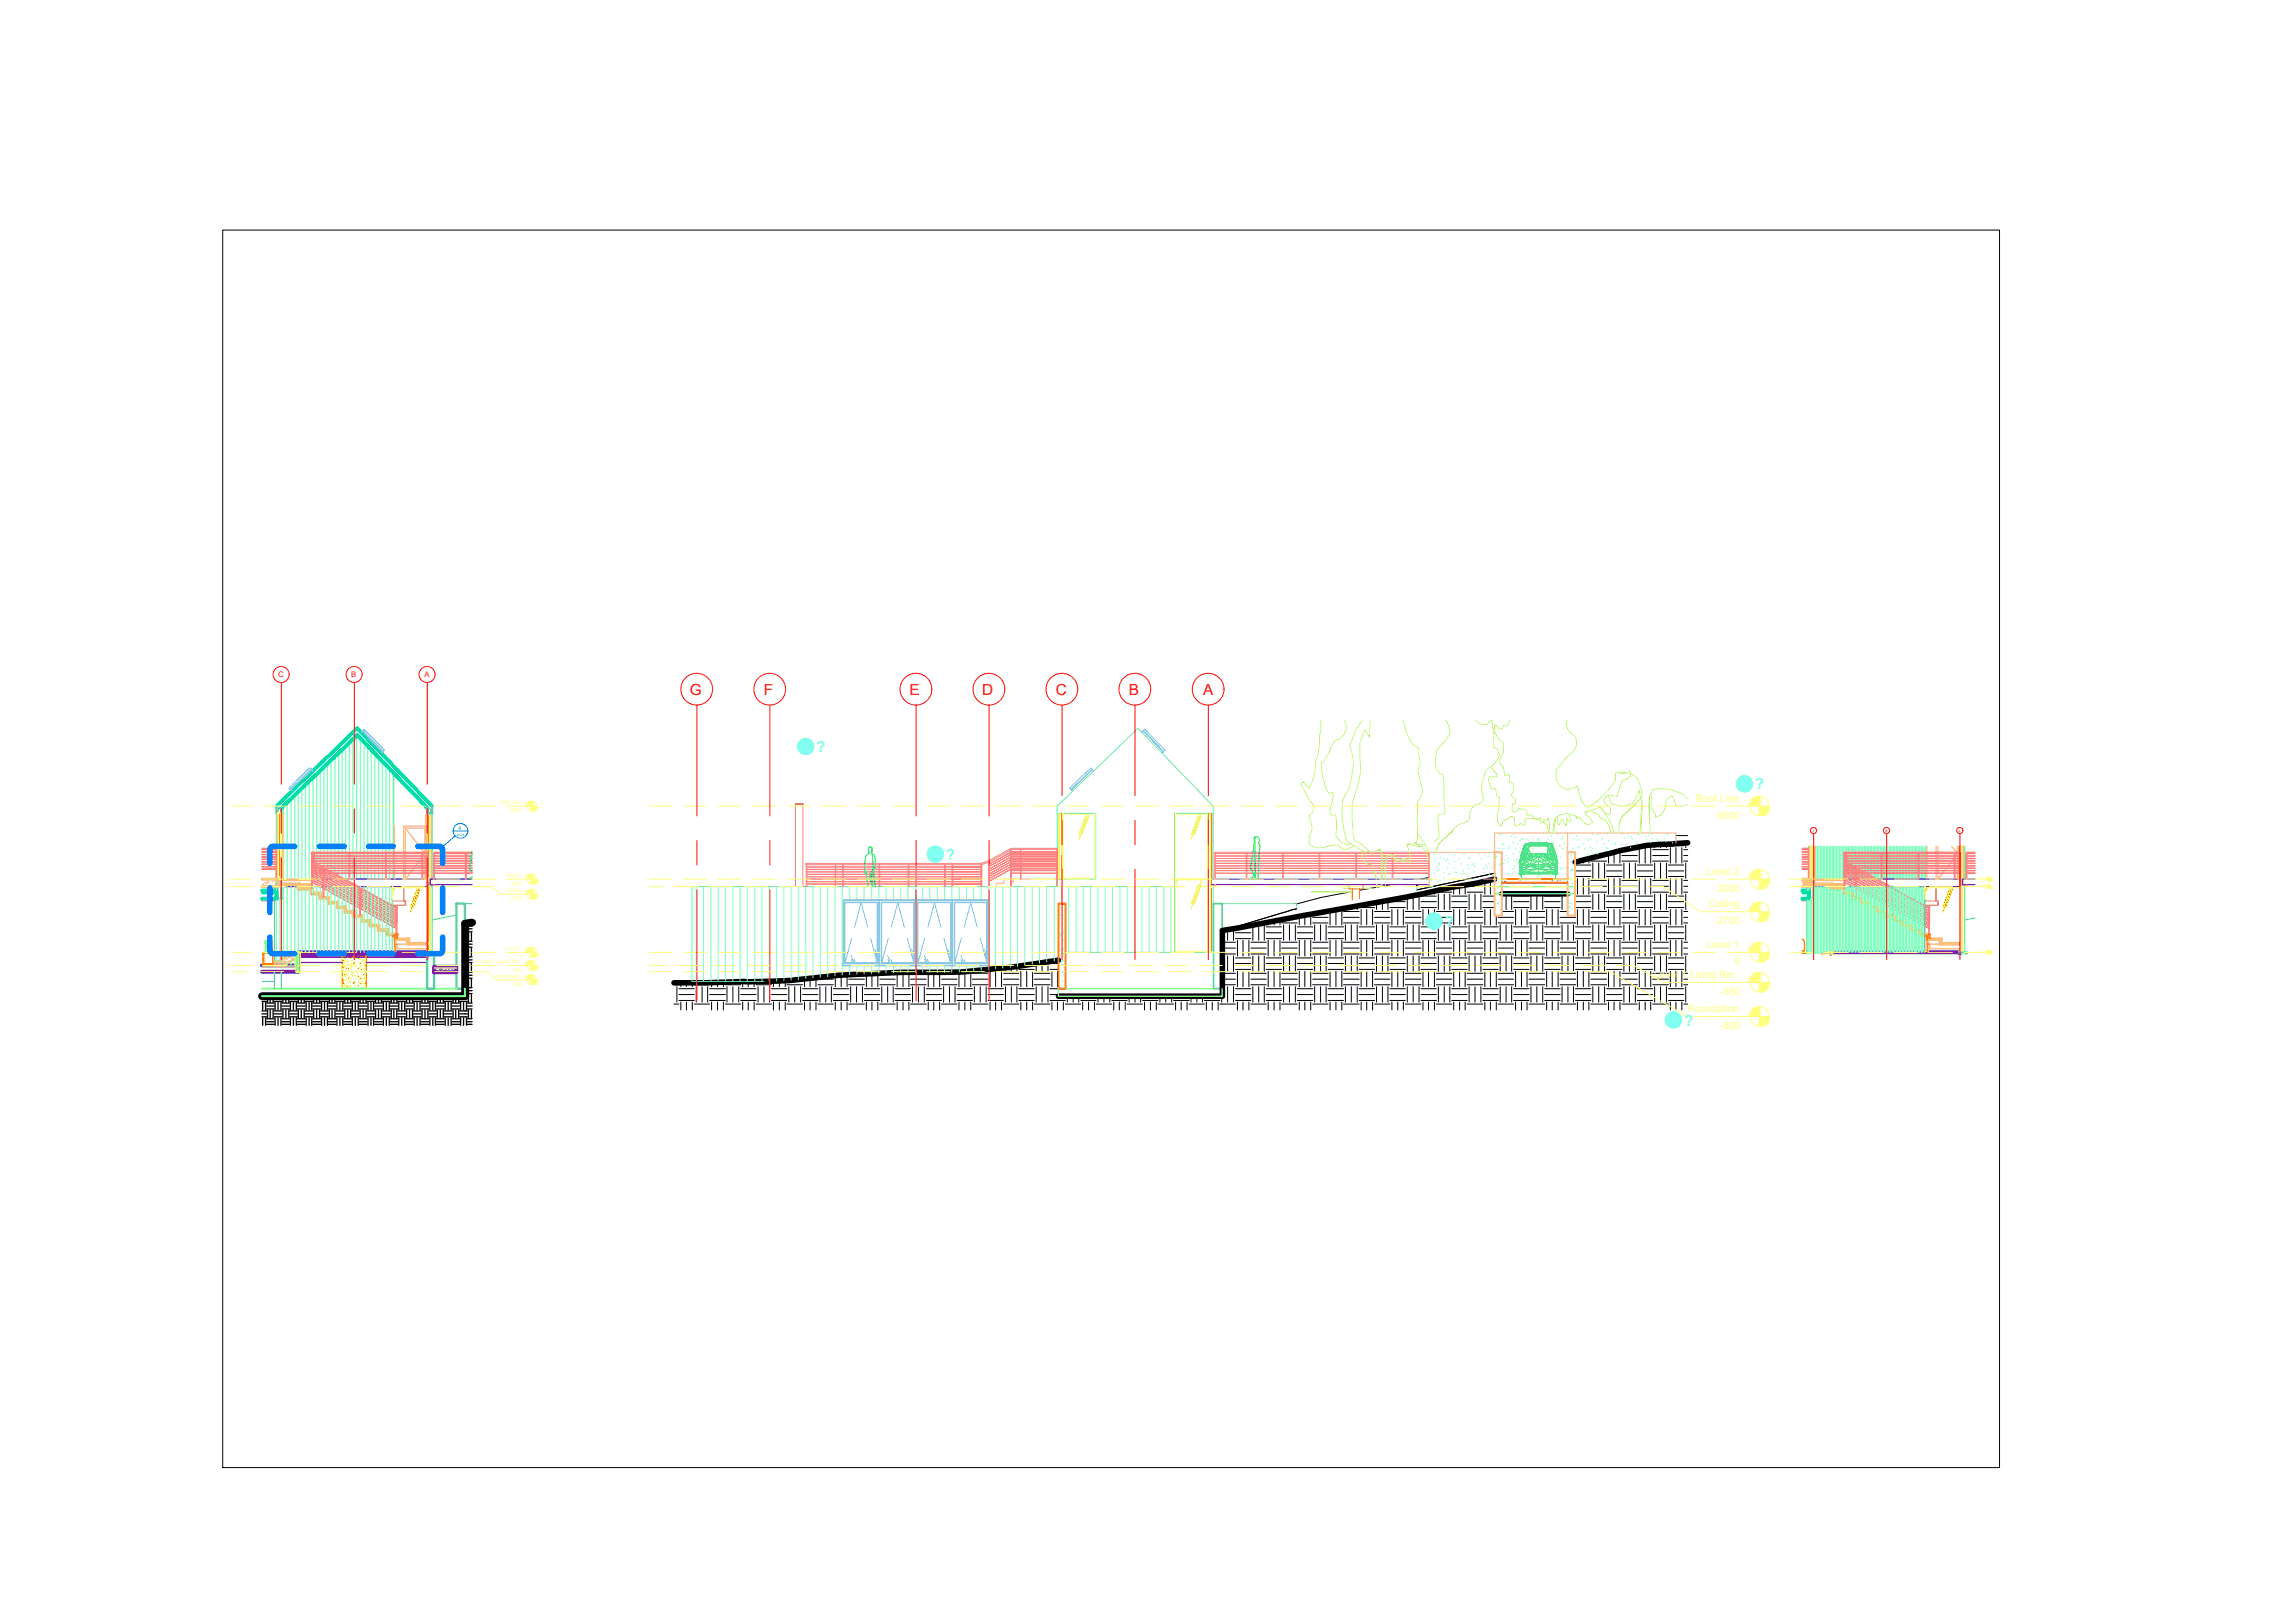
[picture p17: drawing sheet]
<svg xmlns="http://www.w3.org/2000/svg" width="297mm" height="210mm" viewBox="0 0 297 210" stroke-linecap="round" stroke-linejoin="round" font-family="sans-serif">
<defs><g id="words">
<g font-size="2" fill="#f00">
<text x="89.3" y="89.9">G</text>
<text x="98.8" y="89.9">F</text>
<text x="117.7" y="89.9">E</text>
<text x="127.1" y="89.9">D</text>
<text x="136.6" y="89.9">C</text>
<text x="146" y="89.9">B</text>
<text x="155.6" y="89.9">A</text>
</g>
<g font-size="2" fill="#7fffff">
<text x="105.6" y="97.3">?</text>
<text x="227" y="102.2">?</text>
<text x="122.4" y="111.3">?</text>
<text x="186.9" y="119.9">?</text>
<text x="217.9" y="132.7">?</text>
</g>
<g font-size="1.3" fill="#ffff7f">
<text x="219.4" y="103.7">Roof Line</text>
<text x="222.2" y="105.9">6000</text>
<text x="220.8" y="113.2">Level 2</text>
<text x="221.1" y="117.4">Ceiling</text>
<text x="222.2" y="119.6">2700</text>
<text x="222.2" y="115.4">3000</text>
<text x="220.8" y="122.7">Level 1</text>
<text x="224.4" y="124.8">0</text>
<text x="214" y="126.5">Level 1 Living Rm.</text>
<text x="218.3" y="131">Foundation</text>
<text x="222.5" y="128.7">-550</text>
<text x="222.5" y="133.2">-800</text>
</g>
<g font-size="1" fill="#f00">
<text x="36" y="87.6">C</text>
<text x="45.5" y="87.6">B</text>
<text x="54.9" y="87.6">A</text>
</g>
<text font-size=".7" fill="#007fff" x="59.3" y="107.4">4</text>
<g font-size=".7" fill="#ffff7f">
<text x="64.6" y="104">Roof Line</text>
<text x="66.1" y="105.1">6000</text>
<text x="65.3" y="113.5">Level 2</text>
<text x="65.5" y="115.4">Ceiling</text>
<text x="66.1" y="116.5">2700</text>
<text x="66.1" y="114.6">3000</text>
<text x="62" y="124.7">Level 1 Living Rm.</text>
<text x="65.3" y="123">Level 1</text>
<text x="66.2" y="125.7">-550</text>
<text x="67.2" y="124">0</text>
<text x="64.2" y="126.5">Foundation</text>
<text x="66.2" y="127.6">-800</text>
</g>
<g font-size=".4" fill="#f00">
<text x="234.5" y="107.6">C</text>
<text x="243.9" y="107.6">B</text>
<text x="253.4" y="107.6">A</text>
</g>
<text font-size=".4" fill="#007fff" x="59.1" y="108.1">A105</text>
<g font-size=".3" fill="#ffff7f">
<text x="256" y="113.7">Level 2</text>
<text x="256.1" y="114.6">Ceiling</text>
<text x="256.3" y="114.1">3000</text>
<text x="256.3" y="115">2700</text>
<text x="256" y="123.1">Level 1</text>
<text x="256.7" y="123.5">0</text>
</g>
</g></defs>
<path d="M33.9 124.9h4.7v.8h-4.7M38.6 123.2h16.7v.5h-16.7zM56.2 125.1h2.8v.7h-2.8zM236.8 123.4v-.2h16.8v.2" fill="none" stroke="#6e00dd" stroke-width=".51"/>
<g fill="none" stroke="#7fffbf" stroke-width=".17">
<path d="M41.4 99.8v10.5M41.9 99.3v11M42.4 98.8v11.5M42.8 98.4v11.9M43.3 97.9v12.4M43.8 97.5v12.8M44.3 97v13.3M44.7 96.6v13.7M45.2 96.1v14.2M45.7 95.6v14.7M46.1 95.2v15.1M46.6 95.6v14.7"/>
<path d="M47.1 96.1v14.2M47.6 96.6v13.7M48 97v13.3M48.5 97.6v12.7M49 98.1v12.2M49.5 98.5v11.8M49.9 99v11.3M50.4 99.5v10.8M35.8 114.9h.1M35.8 114.7v.5M35.8 116.5v7.9M35.8 116h.1"/>
<path d="M35.8 116.1h.1M36 105.1l-.1 .1M36 114.4l-.1 .1M36 104.8h-.1M36 113.8h-.1M36 114.1l-.1 .1M36 114.8h-.1M36 115.1l-.1 .1M36 115.5h-.1M36 115.8h-.1M36 116.1l-.1 .1M36.2 116.3v8.1"/>
<path d="M36.4 104.4h-.1M36.4 104.7h-.1M36.4 105l-.1 .1M36.4 114.1h-.1M36.4 114.4h-.1M36.4 114.7l-.1 .1M36.4 115.1h-.1M36.4 115.4l-.1 .1M36.4 115.7l-.1 .1M36.4 116l-.1 .1M36.7 104.3v9.5M36.7 114.7v9.1"/>
<path d="M37.2 103.9v9.9M37.2 114.7v9.1M37.7 103.4v10.4M37.7 114.7v8.5M38.1 102.9v10.9M38.1 114.7v8.5M38.6 102.5v11.3M38.6 115.1v8.1M39.1 102v11.8M39.1 115.1v8.1M39.5 101.6v12.2M39.5 115.1v8.1"/>
<path d="M40 101.1v12.7M40 115.1v8.1M40.5 100.6v9.7M40.5 114.7v.8M40.5 115.7v7.5M41 112.1v1.1M41 100.2v10.1M41 110.5v.3M41 110.8v.6M41 111.4v.4M41 111.9v.1M41 113.2v.6"/>
<path d="M41 114.7v.8M41 115.7v7.5M41.4 113.8h.1M41.4 112.2v.3M41.4 110.5v.3M41.4 110.8v.6M41.4 111.4v.6M41.4 112.5v1.3M41.4 114.7v.8M41.4 116.3v6.9M41.9 110.8v.6M41.9 110.5v.3"/>
<path d="M41.9 111.4v.6M41.9 112.1v.2M41.9 116.3v6.9M42.4 113h.1M42.4 114.7v1.4M42.4 110.5v.3M42.4 110.8v.6M42.4 111.4v.6M42.4 112.1v.4M42.4 112.7v.3M42.4 113v.6M42.4 113.7v.1"/>
<path d="M42.4 116.3v6.9M42.8 114.7v2M42.8 110.5v.3M42.8 110.8v.6M42.8 111.4v.6M42.8 112.1v.7M42.8 113v.8M42.8 116.9v6.3M43.3 110.5v.3M43.3 110.8v.6M43.3 111.4v.6M43.3 112.1v1"/>
<path d="M43.3 113.3v.5M43.3 114.7v.1M43.3 114.8v.6M43.3 115.5v1.2M43.3 116.9v6.3M43.8 111.4v.6M43.8 114.7h.1M43.8 114.7v1M43.8 110.5v.3M43.8 110.8v.6M43.8 112.1v1.2M43.8 113.5v.3"/>
<path d="M43.8 115.7v1.6M43.8 117.5v5.7M44.3 113.8h.1M44.3 111.4v.6M44.3 114.7v2.6M44.3 110.5v.3M44.3 110.8v.6M44.3 112.1v1.5M44.3 117.5v5.7M44.7 111.4v.6M44.7 115.3v2M44.7 110.5v.3"/>
<path d="M44.7 110.8v.6M44.7 112.1v1.7M44.7 114.7v.5M44.7 118.1v5.1M45.2 115.5v.6M45.2 114.7v.8M45.2 116.2v1.7M45.2 118.1v5.1M45.7 111.4v.6M45.7 114.7v1.7M45.7 110.5v.3M45.7 110.8v.6"/>
<path d="M45.7 112.1v1.7M45.7 116.4v.6M45.7 117.1v.8M45.7 118.7v4.5M46.1 111.4v.6M46.1 115.1v2.2M46.1 110.5v.3M46.1 110.8v.6M46.1 112.1v1.7M46.1 114.8v.3M46.1 117.3v1.2M46.1 118.7v4.5"/>
<path d="M46.6 111.4v.6M46.6 110.5v.3M46.6 110.8v.6M46.6 112.1v1.7M46.6 114.7v.2M46.6 118.7v4.5M47.1 111.4v.6M47.1 116.3v.6M47.1 110.5v.3M47.1 110.8v.6M47.1 112.1v1.7M47.1 114.7v.4"/>
<path d="M47.1 115.3v.9M47.1 116.9v2.2M47.1 119.3v3.9M47.6 111.4v.6M47.6 116.5v.6M47.6 110.5v.3M47.6 110.8v.6M47.6 112.1v1.7M47.6 114.7v.7M47.6 115.6v.9M47.6 117.2v.5M47.6 117.8v1.3"/>
<path d="M47.6 119.3v3.9M48 111.4v.6M48 115.8v1.6M48 110.5v.3M48 110.8v.6M48 112.1v1.7M48 114.7v1M48 117.4v.6M48 118v1.7M48 119.9v3.3M48.5 111.4v.6M48.5 116.7v1.6"/>
<path d="M48.5 110.5v.3M48.5 110.8v.6M48.5 112.1v1.7M48.5 114.7v1.2M48.5 116.1v.6M48.5 118.3v1.4M48.5 119.9v3.3M49 111.4v.6M49 110.5v.3M49 110.8v.6M49 112.1v1.7M49 114.7v1.5"/>
<path d="M49 116.3v.6M49 117v.6M49 117.6v2.1M49.5 111.4v.6M49.5 110.5v.3M49.5 110.8v.6M49.5 112.1v1.7M49.5 114.7v1.7M49.5 116.6v.6M49.5 117.2v.6M49.5 117.9v2.4M49.9 114.7v2"/>
<path d="M49.9 116.9v1.2M49.9 118.1v.6M49.9 118.8v1.5M50.4 111.4v.6M50.4 117.1v1.9M50.4 110.5v.3M50.4 110.8v.6M50.4 112.1v1.7M50.4 114.7v2.2M50.4 119v.6M50.4 119.6v1.3M50.9 111.4v.6"/>
<path d="M50.9 100v10.3M50.9 110.5v.3M50.9 110.8v.6M50.9 112.1v1.7M55.4 104.4l-.1 .1M55.4 104.7h-.1M55.4 105l-.1 .1M55.8 105h-.1M55.9 104.4h.1M233.8 114.7v.5M233.8 116.5v6.9M234 116h.1"/>
<path d="M234 114.1h.1M234 115.5h.1M234 114.5h.1M234 115h.1M234 115.9h.1M234 114.7v.5M234 116.5v6.9M234 114.9v.1M234 116.2h.1M234.2 114.2h.1M234.2 114.3v.1M234.2 115h.1"/>
<path d="M234.2 115.1v.1M234.2 115.8h.1M234.2 115.9v.1M234.2 116v.1M234.2 113.8h.1M234.2 113.9v.1M234.2 114.1h.1M234.2 114.4v.1M234.2 114.6v.1M234.2 114.7v.1M234.2 114.9h.1M234.2 115.2v.1"/>
<path d="M234.2 115.4v.1M234.2 115.5v.1M234.2 115.7h.1M234.2 116.2v.1M234.2 116.3v7.1M234.4 116.3v7.1M234.6 116.3v7.1M234.6 113.8h.1M234.6 113.9v.1M234.6 114.1h.1M234.6 114.2h.1M234.6 114.3v.1"/>
<path d="M234.6 114.4v.1M234.6 114.6v.1M234.6 114.7v.1M234.6 114.9h.1M234.6 115h.1M234.6 115.1v.1M234.6 115.2v.1M234.6 115.4v.1M234.6 115.5v.1M234.6 115.7h.1M234.6 115.8h.1M234.6 115.9v.1"/>
<path d="M234.6 116v.1M234.6 116.2v.1M234.8 113.8h.1M234.8 114.7v8.7M234.9 109.5v4.3M234.9 114.7v8.7M235.1 109.5v4.3M235.1 114.7v8.7M235.3 109.5v4.3M235.3 114.7v8.7M235.5 109.5v4.3M235.5 114.7v8.7"/>
<path d="M235.7 109.5v4.3M235.7 114.7v8.5M235.9 109.5v4.3M235.9 114.7v8.5M236.1 109.5v4.3M236.1 114.7v8.5M236.3 109.5v4.3M236.3 114.7v8.5M236.5 109.5v4.3M236.5 114.7v8.5M236.7 109.5v4.3M236.7 114.7v8.5"/>
<path d="M236.8 109.5v4.3M236.8 115.1v8.1M237.1 109.5v4.3M237.1 115.1v8.1M237.2 109.5v4.3M237.2 115.1v8.1M237.4 109.5v4.3M237.4 115.1v8.1M237.6 109.5v4.3M237.6 115.1v8.1M237.8 109.5v4.3M237.8 115.1v8.1"/>
<path d="M238 109.5v4.3M238 115.1v8.1M238.2 109.5v4.3M238.2 115.1v8.1M238.4 109.5v4.3M238.4 115.1v8.1M238.5 109.5v.8M238.5 110.5v3.3M238.5 115.7v7.5M238.7 109.5v.8M238.7 114.7v.8M238.7 115.7v7.5"/>
<path d="M238.9 112.1v.6M238.9 109.5v.8M238.9 110.5v.3M238.9 110.8v.6M238.9 111.4v.2M238.9 111.8v.2M238.9 112.7v.6M238.9 113.4v.4M238.9 114.7v.8M238.9 115.7v7.5M239.1 112.1v.4M239.1 109.5v.8"/>
<path d="M239.1 110.5v.3M239.1 110.8v.6M239.1 111.4v.3M239.1 111.9v.1M239.1 112.5v.6M239.1 113.2v.6M239.1 114.7v.8M239.1 115.7v7.5M239.3 112h.1M239.3 109.5v.8M239.3 110.5v.3M239.3 110.8v.6"/>
<path d="M239.3 111.4v.4M239.3 112.1v.2M239.3 112.3v.6M239.3 113v.8M239.3 114.7v.8M239.3 115.7v7.5M239.5 112.1v.6M239.5 109.5v.8M239.5 110.5v.3M239.5 110.8v.6M239.5 111.4v.5M239.5 112.7v1.1"/>
<path d="M239.5 114.7v.8M239.5 115.7v7.5M239.7 113.8h.1M239.7 112.2v.3M239.7 109.5v.8M239.7 110.5v.3M239.7 110.8v.6M239.7 111.4v.6M239.7 112.5v1.3M239.7 114.7v.8M239.7 116.3v6.9M239.8 114.7v1.4"/>
<path d="M239.8 109.5v.8M239.8 110.5v.3M239.8 110.8v.6M239.8 111.4v.6M239.8 112.1v.1M239.8 112.3v1.5M239.8 116.3v6.9M240.1 109.5v.8M240.1 110.5v.3M240.1 110.8v.6M240.1 111.4v.6M240.1 112.1v.1"/>
<path d="M240.1 112.4v1.2M240.1 113.7v.1M240.1 114.7v.2M240.1 114.9v1.2M240.1 116.3v6.9M240.2 113.8h.1M240.2 114.7v1.4M240.2 109.5v.8M240.2 110.5v.3M240.2 110.8v.6M240.2 111.4v.6M240.2 112.1v.3"/>
<path d="M240.2 112.5v.9M240.2 113.5v.3M240.2 116.3v6.9M240.4 112.1v.4M240.4 114.7v1.4M240.4 109.5v.8M240.4 110.5v.3M240.4 110.8v.6M240.4 111.4v.6M240.4 112.6v.6M240.4 113.3v.5M240.4 116.3v6.9"/>
<path d="M240.6 113h.1M240.6 114.7v1.4M240.6 109.5v.8M240.6 110.5v.3M240.6 110.8v.6M240.6 111.4v.6M240.6 112.1v.4M240.6 112.7v.3M240.6 113v.6M240.6 113.7v.1M240.6 116.3v6.9M240.8 113.8h.1"/>
<path d="M240.8 114.7v1.4M240.8 109.5v.8M240.8 110.5v.3M240.8 110.8v.6M240.8 111.4v.6M240.8 112.1v.6M240.8 112.8v.6M240.8 113.5v.3M240.8 116.9v6.3M241 114.7v.7M241 109.5v.8M241 110.5v.3"/>
<path d="M241 110.8v.6M241 111.4v.6M241 112.1v.6M241 113v.2M241 113.3v.5M241 115.5v1.2M241 116.9v6.3M241.2 109.5v.8M241.2 110.5v.3M241.2 110.8v.6M241.2 111.4v.6M241.2 112.1v.8"/>
<path d="M241.2 113v.6M241.2 113.7v.1M241.2 114.7v.5M241.2 115.2v1.5M241.2 116.9v6.3M241.4 113.8h.1M241.4 115v.6M241.4 109.5v.8M241.4 110.5v.3M241.4 110.8v.6M241.4 111.4v.6M241.4 112.1v.9"/>
<path d="M241.4 113.1v.3M241.4 113.5v.3M241.4 114.7v.3M241.4 115.7v1M241.4 116.9v6.3M241.6 109.5v.8M241.6 110.5v.3M241.6 110.8v.6M241.6 111.4v.6M241.6 112.1v1M241.6 113.3v.5M241.6 114.7v.1"/>
<path d="M241.6 114.8v.6M241.6 115.5v1.2M241.6 116.9v6.3M241.8 115.2v1.5M241.8 109.5v.8M241.8 110.5v.3M241.8 110.8v.6M241.8 111.4v.6M241.8 112.1v1.1M241.8 113.3v.5M241.8 114.7v.5M241.8 116.9v6.3"/>
<path d="M242 113.8h.1M242 115v2.3M242 109.5v.8M242 110.5v.3M242 110.8v.6M242 111.4v.6M242 112.1v1.2M242 113.5v.3M242 114.7v.3M242 117.5v5.7M242.1 111.4v.6M242.1 114.8v2.5"/>
<path d="M242.1 109.5v.8M242.1 110.5v.3M242.1 110.8v.6M242.1 112.1v1.3M242.1 113.6v.2M242.1 114.7v.1M242.1 117.5v5.7M242.3 111.4v.6M242.3 114.7v2.6M242.3 109.5v.8M242.3 110.5v.3M242.3 110.8v.6"/>
<path d="M242.3 112.1v1.4M242.3 113.7v.1M242.3 117.5v5.7M242.5 113.8h.1M242.5 111.4v.6M242.5 114.7v2.6M242.5 109.5v.8M242.5 110.5v.3M242.5 110.8v.6M242.5 112.1v1.5M242.5 117.5v5.7M242.7 111.4v.6"/>
<path d="M242.7 114.7v1.6M242.7 109.5v.8M242.7 110.5v.3M242.7 110.8v.6M242.7 112.1v1.6M242.7 116.4v.9M242.7 117.5v5.7M242.9 111.4v.6M242.9 114.7v1.4M242.9 109.5v.8M242.9 110.5v.3M242.9 110.8v.6"/>
<path d="M242.9 112.1v1.7M242.9 116.2v1.1M242.9 118.1v5.1M243.1 111.4v.6M243.1 109.5v.8M243.1 110.5v.3M243.1 110.8v.6M243.1 112.1v1.7M243.1 114.7v1.2M243.1 116v.6M243.1 116.6v1.3M243.1 118.1v5.1"/>
<path d="M243.3 111.4v.6M243.3 109.5v.8M243.3 110.5v.3M243.3 110.8v.6M243.3 112.1v1.7M243.3 114.7v1M243.3 115.8v.5M243.3 116.4v1.5M243.3 118.1v5.1M243.4 115.5v.6M243.4 109.5v.8M243.4 114.7v.8"/>
<path d="M243.4 116.2v1.7M243.4 118.1v5.1M243.7 111.4v.6M243.7 109.5v.8M243.7 110.5v.3M243.7 110.8v.6M243.7 112.1v1.7M243.7 114.7v.6M243.7 115.3v.6M243.7 116v1.9M243.7 118.1v5.1M243.8 111.4v.6"/>
<path d="M243.8 115.8v2.1M243.8 109.5v.8M243.8 110.5v.3M243.8 110.8v.6M243.8 112.1v1.7M243.8 114.7v.4M243.8 115.1v.6M243.8 118.1v5.1M244 111.4v.6M244 115.5v2.4M244 109.5v.8M244 110.5v.3"/>
<path d="M244 110.8v.6M244 112.1v1.7M244 114.7v.2M244 114.9v.6M244 118.7v4.5M244.2 111.4v.6M244.2 115.3v3.2M244.2 109.5v.8M244.2 110.5v.3M244.2 110.8v.6M244.2 112.1v1.7M244.2 114.7v.6"/>
<path d="M244.2 118.7v4.5M244.4 111.4v.6M244.4 115.1v2.2M244.4 109.5v.8M244.4 110.5v.3M244.4 110.8v.6M244.4 112.1v1.7M244.4 114.8v.3M244.4 117.3v1.2M244.4 118.7v4.5M244.6 111.4v.6M244.6 114.7h.1"/>
<path d="M244.6 114.9v2.2M244.6 109.5v.8M244.6 110.5v.3M244.6 110.8v.6M244.6 112.1v1.7M244.6 117.1v1.4M244.6 118.7v4.5M244.8 111.4v.6M244.8 115v1.9M244.8 109.5v.8M244.8 110.5v.3M244.8 110.8v.6"/>
<path d="M244.8 112.1v1.7M244.8 114.7v.1M244.8 116.9v.6M244.8 117.5v1M244.8 118.7v4.5M245 111.4v.6M245 115.1v1.5M245 109.5v.8M245 110.5v.3M245 110.8v.6M245 112.1v1.7M245 114.7v.2"/>
<path d="M245 116.7v.6M245 117.3v1.2M245 118.7v4.5M245.1 111.4v.6M245.1 109.5v.8M245.1 110.5v.3M245.1 110.8v.6M245.1 112.1v1.7M245.1 114.7v.3M245.1 115.2v1.2M245.1 116.5v.6M245.1 117.1v1.4"/>
<path d="M245.1 119.3v3.9M245.3 111.4v.6M245.3 116.3v.6M245.3 109.5v.8M245.3 110.5v.3M245.3 110.8v.6M245.3 112.1v1.7M245.3 114.7v.4M245.3 115.3v.9M245.3 116.9v2.2M245.3 119.3v3.9M245.5 111.4v.6"/>
<path d="M245.5 109.5v.8M245.5 110.5v.3M245.5 110.8v.6M245.5 112.1v1.7M245.5 114.7v.5M245.5 115.4v.6M245.5 116v.6M245.5 116.7v2.4M245.5 119.3v3.9M245.7 111.4v.6M245.7 116.5v1.5M245.7 109.5v.8"/>
<path d="M245.7 110.5v.3M245.7 110.8v.6M245.7 112.1v1.7M245.7 114.7v.6M245.7 115.5v.3M245.7 115.8v.6M245.7 118v1.1M245.7 119.3v3.9M245.9 111.4v.6M245.9 116.3v1.5M245.9 109.5v.8M245.9 110.5v.3"/>
<path d="M245.9 110.8v.6M245.9 112.1v1.7M245.9 114.7v.8M245.9 115.6v.6M245.9 117.8v1.3M245.9 119.3v3.9M246.1 111.4v.6M246.1 116v1.6M246.1 109.5v.8M246.1 110.5v.3M246.1 110.8v.6M246.1 112.1v1.7"/>
<path d="M246.1 114.7v.8M246.1 115.7v.3M246.1 117.6v.6M246.1 118.3v.8M246.1 119.9v3.3M246.3 111.4v.6M246.3 115.8v1.6M246.3 109.5v.8M246.3 110.5v.3M246.3 110.8v.6M246.3 112.1v1.7M246.3 114.7v1"/>
<path d="M246.3 117.4v.6M246.3 118v1.7M246.3 119.9v3.3M246.5 111.4v.6M246.5 109.5v.8M246.5 110.5v.3M246.5 110.8v.6M246.5 112.1v1.7M246.5 114.7v1.1M246.5 115.9v1.3M246.5 117.2v.6M246.5 117.8v.6"/>
<path d="M246.5 118.5v1.2M246.5 119.9v3.3M246.7 111.4v.6M246.7 117v.6M246.7 109.5v.8M246.7 110.5v.3M246.7 110.8v.6M246.7 112.1v1.7M246.7 114.7v1.2M246.7 116v.9M246.7 117.6v.6M246.7 118.3v1.4"/>
<path d="M246.7 119.9v3.3M246.9 111.4v.6M246.9 109.5v.8M246.9 110.5v.3M246.9 110.8v.6M246.9 112.1v1.7M246.9 114.7v1.3M246.9 116.1v.6M246.9 116.8v.6M246.9 117.4v.6M246.9 118v1.7M246.9 119.9v3.3"/>
<path d="M247 111.4v.6M247 117.2v.6M247 109.5v.8M247 110.5v.3M247 110.8v.6M247 112.1v1.7M247 114.7v1.3M247 116.3v.2M247 116.6v.6M247 117.8v1.9M247 119.9v3.3M247.3 111.4v.6"/>
<path d="M247.3 109.5v.8M247.3 110.5v.3M247.3 110.8v.6M247.3 112.1v1.7M247.3 114.7v1.5M247.3 116.3v.6M247.3 117v.6M247.3 117.6v2.1M247.4 111.4v.6M247.4 117.4v1.5M247.4 109.5v.8M247.4 110.5v.3"/>
<path d="M247.4 110.8v.6M247.4 112.1v1.7M247.4 114.7v1.6M247.4 116.5v.2M247.4 116.8v.6M247.4 119v1.3M247.6 111.4v.6M247.6 117.2v1.5M247.6 109.5v.8M247.6 110.5v.3M247.6 110.8v.6M247.6 112.1v1.7"/>
<path d="M247.6 114.7v1.7M247.6 116.6v.6M247.6 118.8v1.5M247.8 111.4v.6M247.8 117v1.5M247.8 109.5v.8M247.8 110.5v.3M247.8 110.8v.6M247.8 112.1v1.7M247.8 114.7v1.8M247.8 116.6v.3M247.8 118.5v.6"/>
<path d="M247.8 119.2v1.1M248 111.4v.6M248 116.8v1.5M248 109.5v.8M248 110.5v.3M248 110.8v.6M248 112.1v1.7M248 114.7v1.9M248 118.3v.6M248 119v1.3M248.2 109.5v.8M248.2 114.7v2"/>
<path d="M248.2 116.9v1.2M248.2 118.1v.6M248.2 118.8v1.5M248.4 111.4v.6M248.4 117.9v.6M248.4 109.5v.8M248.4 110.5v.3M248.4 110.8v.6M248.4 112.1v1.7M248.4 114.7v2.1M248.4 117v.9M248.4 118.5v1.8"/>
<path d="M248.6 111.4v.6M248.6 109.5v.8M248.6 110.5v.3M248.6 110.8v.6M248.6 112.1v1.7M248.6 114.7v2.2M248.6 117.1v.6M248.6 117.7v.6M248.6 118.3v2.6M248.7 111.4v.6M248.7 118.1v2.8M248.7 109.5v.8"/>
<path d="M248.7 110.5v.3M248.7 110.8v.6M248.7 112.1v1.7M248.7 114.7v2.3M248.7 117.2v.2M248.7 117.5v.6M248.9 111.4v.6M248.9 117.9v3M248.9 109.5v.8M248.9 110.5v.3M248.9 110.8v.6M248.9 112.1v1.7"/>
<path d="M248.9 114.7v2.4M248.9 117.3v.6M249.1 111.4v.6M249.1 109.5v.8M249.1 110.5v.3M249.1 110.8v.6M249.1 112.1v1.7M36.7 124.9h.1M37.2 124.6v.3M37.7 124.4v.5M38.1 124.1v.8M38.4 125.7h.1"/>
<path d="M38.8 124.3h.1M38.8 124.4v.1M49 120.5v2.7M49.5 120.5v2.7M49.9 120.5v2.7M50.4 121v2.2M247.3 120.5v2.7M247.4 120.5v2.7M247.6 120.5v2.7M247.8 120.5v2.7M248 120.5v2.7M248.2 120.5v2.7"/>
<path d="M248.4 121v2.2M248.6 121v2.2M248.7 121v2.2M248.9 121v2.2"/>
</g>
<g fill="none" stroke="#6edda5" stroke-width=".17">
<path d="M35.5 114.7v.5M35.5 116.5v7.9M35.8 105.3v8.5M35.8 104.3v1M35.8 113.8v2.5M35.9 105v.3M35.9 113.8v2.5M36 104.7v.6M36 113.8v2.5M36.3 104.4v.9M36.3 113.8v2.5M36.4 104.4v.9"/>
<path d="M36.4 113.8v2.5M50.7 119.5v1.4M50.7 118v1.5M50.7 117.3v.6M50.7 114.7v2.5M51 111.4v2.4M51 110.5v.9M51 100.1v10.2M55.3 105.3v-.9l.5 .4v.5M55.4 104.4v.9M55.6 114.7h.3M55.7 104.8v.5"/>
<path d="M55.9 104.3v1M55.9 105.3v8.5M55.9 114.5v8.7M59 118.4l-3.1 .7M60.1 116.9h1M233.8 114.7v.5M233.8 116.5v6.9M234 109.5v4.3M234.1 113.8v2.5M234.2 113.8v2.5M234.6 113.8v2.5M249 119.5v1.4"/>
<path d="M249 118v1.5M249 117.3v.6M249 114.7v2.5M249.2 111.4v2.4M249.2 110.5v.9M249.2 109.5v.8M253.9 114.7h.3M254.2 109.5v4.3M254.2 114.5v8.7M255.5 118.8l-1.3 .3M33.9 127h1.6M35.5 125.7v2.2"/>
<path d="M36.4 125.7v2.2M38.4 123.2v2.5M38.8 123.2v2.5M50.7 121v2.2M60.1 127.9h.1M236.7 123.2v.2M237 123.2v.2M249 121v2.2"/>
</g>
<g fill="none" stroke="#0dd" stroke-width=".17">
<path d="M41.3 99.8v.1M41.7 99.4h.1M42.1 99.1h.1M42.2 98.9h.1M42.6 98.6h.1M42.7 98.4h.1M43.2 98h.1M46.5 95.4h.1M47.4 96.3v.1M48.3 97.3h.1M48.5 97.5h.1M48.7 97.7h.1"/>
<path d="M48.8 97.8h.1M49.1 98.1h.1M49.3 98.3h.1M49.4 98.4h-.1M50 99.2h.1M50 99.1h.1M50.2 99.2h.1M33.9 115.4h1.9M33.9 115.3h1.9v.2h-1.9M33.9 115.5h1.9M33.9 115.7h1.9M34 115.5h.1"/>
<path d="M34.3 115.5h-.1M34.3 115.3v.2M34.7 115.5h.1M34.8 115.3v.2M35 115.5h-.1M35.3 115.3v.2M35.4 115.5h.1M35.6 115.5h.1M35.8 104.4l10.4-10 9.7 10.1M35.9 105l-.1 .1M35.9 104.8l-.1 .3M36.4 104.6l9.8-9.5 9.1 9.5"/>
<path d="M36.4 104.6h.1M39.1 101.9h.1M51.1 100.2h.1M55.3 104.6h.1M55.3 104.4l-9.1-9.5-10.4 10M55.8 104.8l.1 .1M55.8 105l.1 .1M55.8 105.1l.1 .1M233.2 115.4h.8M233.2 115.3h.8v.2h-.8M233.2 115.5h.8M233.2 115.7h.8"/>
<path d="M233.2 115.3v.2M233.3 115.5h.1M233.4 115.5h.1M233.5 115.3v.2M233.6 115.3v.2M233.6 115.5h-.1M233.6 115.5h.1M233.8 115.3v.2M233.8 115.5h.2"/>
</g>
<path d="M33.9 115.2h1.9v1.1h-1.9M35.8 104.3l10.4-10.1 9.7 10.1M36.4 104.6l9.8-9.5 9.1 9.5M233.2 115.2h.8v1.1h-.8" fill="none" stroke="#0dd" stroke-width=".51"/>
<g fill="none" stroke="#000" stroke-width=".17">
<path d="M60.2 119.6h.3M60.4 119.7v1M60.5 119.8h.6M60.6 119.5v.2M61 119.4v.3M61.1 119.4l-.9 .1 .9-.2-.9 .2v9.4h-26.3M33.9 129.6h.6M33.9 131.6h.6M33.9 129.2h.6M33.9 131.2h.6M33.9 130.8h.6M34 129.7v1"/>
<path d="M34 131.7v1M34.4 129.7v1M34.4 131.7v1M34.5 130.6h1M34.5 132.6h1M34.5 130.2h1M34.5 132.2h1M34.5 129.8h1M34.5 131.8h1M34.6 128.9v.8M34.6 130.7v1M35 128.9v.8"/>
<path d="M35 130.7v1M35.3 128.9v.8M35.3 130.7v1M35.5 129.6h1M35.5 131.6h1M35.5 129.2h1M35.5 131.2h1M35.5 130.8h1M35.6 129.7v1M35.6 131.7v1M36 129.7v1M36 131.7v1"/>
<path d="M36.4 129.7v1M36.4 131.7v1M36.5 130.6h1M36.5 132.6h1M36.5 130.2h1M36.5 132.2h1M36.5 129.8h1M36.5 131.8h1M36.6 128.9v.8M36.6 130.7v1M37 128.9v.8M37 130.7v1"/>
<path d="M37.4 128.9v.8M37.4 130.7v1M37.5 129.6h1M37.5 131.6h1M37.5 129.2h1M37.5 131.2h1M37.5 130.8h1M37.6 129.7v1M37.6 131.7v1M38 129.7v1M38 131.7v1M38.3 129.7v1"/>
<path d="M38.3 131.7v1M38.5 130.6h1M38.5 132.6h1M38.5 130.2h1M38.5 132.2h1M38.5 129.8h1M38.5 131.8h1M38.6 128.9v.8M38.6 130.7v1M39 128.9v.8M39 130.7v1M39.4 128.9v.8"/>
<path d="M39.4 130.7v1M39.5 129.6h1M39.5 131.6h1M39.5 129.2h1M39.5 131.2h1M39.5 130.8h1M39.6 129.7v1M39.6 131.7v1M40 129.7v1M40 131.7v1M40.3 129.7v1M40.3 131.7v1"/>
<path d="M40.5 130.6h1M40.5 132.6h1M40.5 130.2h1M40.5 132.2h1M40.5 129.8h1M40.5 131.8h1M40.6 128.9v.8M40.6 130.7v1M41 128.9v.8M41 130.7v1M41.3 128.9v.8M41.3 130.7v1"/>
<path d="M41.5 129.6h1M41.5 131.6h1M41.5 129.2h1M41.5 131.2h1M41.5 130.8h1M41.6 129.7v1M41.6 131.7v1M42 129.7v1M42 131.7v1M42.4 129.7v1M42.4 131.7v1M42.5 130.6h1"/>
<path d="M42.5 132.6h1M42.5 130.2h1M42.5 132.2h1M42.5 129.8h1M42.5 131.8h1M42.6 128.9v.8M42.6 130.7v1M43 128.9v.8M43 130.7v1M43.3 128.9v.8M43.3 130.7v1M43.5 129.6h1"/>
<path d="M43.5 131.6h1M43.5 129.2h1M43.5 131.2h1M43.5 130.8h1M43.6 129.7v1M43.6 131.7v1M44 129.7v1M44 131.7v1M44.4 129.7v1M44.4 131.7v1M44.5 130.6h1M44.5 132.6h1"/>
<path d="M44.5 130.2h1M44.5 132.2h1M44.5 129.8h1M44.5 131.8h1M44.6 128.9v.8M44.6 130.7v1M45 128.9v.8M45 130.7v1M45.4 128.9v.8M45.4 130.7v1M45.5 129.6h1M45.5 131.6h1"/>
<path d="M45.5 129.2h1M45.5 131.2h1M45.5 130.8h1M45.6 129.7v1M45.6 131.7v1M46 129.7v1M46 131.7v1M46.3 129.7v1M46.3 131.7v1M46.5 130.6h1M46.5 132.6h1M46.5 130.2h1"/>
<path d="M46.5 132.2h1M46.5 129.8h1M46.5 131.8h1M46.6 128.9v.8M46.6 130.7v1M47 128.9v.8M47 130.7v1M47.4 128.9v.8M47.4 130.7v1M47.5 129.6h1M47.5 131.6h1M47.5 129.2h1"/>
<path d="M47.5 131.2h1M47.5 130.8h1M47.6 129.7v1M47.6 131.7v1M48 129.7v1M48 131.7v1M48.3 129.7v1M48.3 131.7v1M48.5 130.6h1M48.5 132.6h1M48.5 130.2h1M48.5 132.2h1"/>
<path d="M48.5 129.8h1M48.5 131.8h1M48.6 128.9v.8M48.6 130.7v1M49 128.9v.8M49 130.7v1M49.3 128.9v.8M49.3 130.7v1M49.5 129.6h1M49.5 131.6h1M49.5 129.2h1M49.5 131.2h1"/>
<path d="M49.5 130.8h1M49.6 129.7v1M49.6 131.7v1M50 129.7v1M50 131.7v1M50.4 129.7v1M50.4 131.7v1M50.5 130.6h1M50.5 132.6h1M50.5 130.2h1M50.5 132.2h1M50.5 129.8h1"/>
<path d="M50.5 131.8h1M50.6 128.9v.8M50.6 130.7v1M51 128.9v.8M51 130.7v1M51.3 128.9v.8M51.3 130.7v1M51.5 129.6h1M51.5 131.6h1M51.5 129.2h1M51.5 131.2h1M51.5 130.8h1"/>
<path d="M51.6 129.7v1M51.6 131.7v1M52 129.7v1M52 131.7v1M52.4 129.7v1M52.4 131.7v1M52.5 130.6h1M52.5 132.6h1M52.5 130.2h1M52.5 132.2h1M52.5 129.8h1M52.5 131.8h1"/>
<path d="M52.6 128.9v.8M52.6 130.7v1M53 128.9v.8M53 130.7v1M53.4 128.9v.8M53.4 130.7v1M53.5 129.6h1M53.5 131.6h1M53.5 129.2h1M53.5 131.2h1M53.5 130.8h1M53.6 129.7v1"/>
<path d="M53.6 131.7v1M54 129.7v1M54 131.7v1M54.3 129.7v1M54.3 131.7v1M54.5 130.6h1M54.5 132.6h1M54.5 130.2h1M54.5 132.2h1M54.5 129.8h1M54.5 131.8h1M54.6 128.9v.8"/>
<path d="M54.6 130.7v1M55 128.9v.8M55 130.7v1M55.4 128.9v.8M55.4 130.7v1M55.5 129.6h1M55.5 131.6h1M55.5 129.2h1M55.5 131.2h1M55.5 130.8h1M55.6 129.7v1M55.6 131.7v1"/>
<path d="M56 129.7v1M56 131.7v1M56.3 129.7v1M56.3 131.7v1M56.5 130.6h1M56.5 132.6h1M56.5 130.2h1M56.5 132.2h1M56.5 129.8h1M56.5 131.8h1M56.6 128.9v.8M56.6 130.7v1"/>
<path d="M57 128.9v.8M57 130.7v1M57.3 128.9v.8M57.3 130.7v1M57.5 129.6h1M57.5 131.6h1M57.5 129.2h1M57.5 131.2h1M57.5 130.8h1M57.6 129.7v1M57.6 131.7v1M58 129.7v1"/>
<path d="M58 131.7v1M58.4 129.7v1M58.4 131.7v1M58.5 130.6h1M58.5 132.6h1M58.5 130.2h1M58.5 132.2h1M58.5 129.8h1M58.5 131.8h1M58.6 128.9v.8M58.6 130.7v1M59 128.9v.8"/>
<path d="M59 130.7v1M59.3 128.9v.8M59.3 130.7v1M59.5 129.6h1M59.5 131.6h1M59.5 129.2h1M59.5 131.2h1M59.5 130.8h1M59.6 129.7v1M59.6 131.7v1M60 129.7v1M60 131.7v1"/>
<path d="M60.2 121.6h.3M60.2 123.6h.3M60.2 125.6h.3M60.2 127.6h.3M60.2 121.2h.3M60.2 123.2h.3M60.2 125.2h.3M60.2 127.2h.3M60.2 120.8h.3M60.2 122.8h.3M60.2 124.8h.3M60.2 126.8h.3"/>
<path d="M60.2 128.8h.3M60.4 121.7v1M60.4 123.7v1M60.4 125.7v1M60.4 127.7v1M60.4 129.7v1M60.4 131.7v1M60.5 120.6h.6M60.5 122.6h.6M60.5 124.6h.6M60.5 126.6h.6M60.5 128.6h.6"/>
<path d="M60.5 130.6h.6M60.5 132.6h.6M60.5 120.2h.6M60.5 122.2h.6M60.5 124.2h.6M60.5 126.2h.6M60.5 128.2h.6M60.5 130.2h.6M60.5 132.2h.6M60.5 121.8h.6M60.5 123.8h.6M60.5 125.8h.6"/>
<path d="M60.5 127.8h.6M60.5 129.8h.6M60.5 131.8h.6M60.6 120.7v1M60.6 122.7v1M60.6 124.7v1M60.6 126.7v1M60.6 128.7v1M60.6 130.7v1M61 120.7v1M61 122.7v1M61 124.7v1"/>
<path d="M61 126.7v1M61 128.7v1M61 130.7v1"/>
</g>
<path d="M61.1 119.4l-.9 .1v9.4h-26.3" fill="none" stroke="#000" stroke-width="1"/>
<g fill="none" stroke="#dd0" stroke-width=".17">
<path d="M50.9 114.9l-.1 .2M51.1 114.9l-.3 .7M54 115l-.9 2.4M54.3 114.9l-1.2 3.1M54.3 115l-.8 2.4M249.2 114.9l-.2 .2M249.3 114.9l-.3 .7M252.2 115l-.8 2.4M252.5 114.9l-1.1 3.1M252.6 115l-.9 2.4M44.3 123.8h.1M44.3 125.7h.1"/>
<path d="M44.3 126.3h.1M44.3 127.3h.1M44.3 123.7v4.2M44.3 124.7h.1M44.3 126h.1M44.3 126.9h.1M44.3 123.7v.1M44.3 124.2v.1M44.3 125.6h.1M44.3 127.5v.1M44.4 125.2v.1M44.4 126h.1"/>
<path d="M44.4 124.9h-.1M44.4 126.7h.1M44.4 123.8h.1M44.4 124.4h.1M44.4 125.3h.1M44.4 127.3h.1M44.4 127.9h.1M44.4 126.9h.1M44.5 124.3v.1M44.5 127.3v.1M44.5 124.7v.1M44.6 127.9h.1"/>
<path d="M44.6 126.1h.1M44.6 127.8h.1M44.6 124.1h.1M44.6 125h.1M44.6 126.3h.1M44.6 127.6h.1M44.6 126.8h.1M44.6 125.6v.1M44.6 127.5h.1M44.7 124.5h.1M44.7 123.8h.1M44.7 125.2h.1"/>
<path d="M44.7 126v.1M44.8 125.3h.1M44.8 126h.1M44.8 126.9h.1M44.8 126.5h.1M44.9 126.2h.1M44.9 127.6v.1M44.9 127.6h.1M44.9 124.3v.1M45 123.9h.1M45 124.8h.1M45.1 124.4h.1"/>
<path d="M45.1 125.7h.1M45.1 126.6h.1M45.1 127.9h.1M45.1 125.3v.1M45.1 125.2v.1M45.2 127.1h.1M45.2 126.4h.1M45.3 127v.1M45.3 127.5l-.1 .1M45.3 127.7l.1 .1M45.4 124.1h.1M45.4 125h.1"/>
<path d="M45.4 126.9h.1M45.4 127.6h.1M45.4 126.6h.1M45.5 124h.1M45.5 124.7v.1M45.5 125.4h.1M45.5 125.8v.1M45.5 125.1v.1M45.5 126.1v.1M45.5 124.3h.1M45.6 126.3h.1M45.7 123.8v.1"/>
<path d="M45.7 123.8h.1M45.7 124.7h.1M45.7 126h.1M45.7 127.3h.1M45.7 127.1v.1M45.8 124.6h.1M45.8 127.1h.1M45.8 127.1v.1M45.9 124.8v.1M45.9 124.6h-.1M45.9 123.8v.1M46 126.3h.1"/>
<path d="M46 125h.1M46 127.6h.1M46 125.7h.1M46 126.6h.1M46.1 124h.1M46.2 125.9h.1M46.3 124.1h.1M46.3 125.3h.1M46.3 126.3h.1M46.3 127.6h.1M46.3 127.5v.1M46.3 125.7h.1"/>
<path d="M46.3 123.7v.1M46.4 126.4h.1M46.4 127.1h.1M46.4 126.7v.1M46.5 125.2v.1M46.5 124.1h.1M46.5 127.9h.1M46.6 124.8h.1M46.6 124.6h-.1M46.6 123.8h.1M46.6 124.7h.1M46.6 126.6h.1"/>
<path d="M46.6 127.3h.1M46.6 125v.1M46.7 125.8h.1M46.8 127.4h.1M46.8 125.4l-.1 .1M46.8 127.2v.1M46.8 126.6v.1M46.8 127.8h.1M46.9 124.4h.1M46.9 125.7h.1M46.9 126.9h.1M46.9 127.9h.1"/>
<path d="M46.9 123.8h.1M46.9 124.9h.1M47 124.2v.1M47.1 126.1h-.1M47.1 125.4h.1M47.1 124.7h.1M47.1 125.3h.1M47.1 126.3h.1M47.1 127.3v.1M47.1 126.5h.1M47.1 126.6h.1M47.1 126.2h.1"/>
<path d="M47.2 124.3h.1M47.2 125v.1M47.2 123.9h.1M47.2 124.8v.1M47.2 125.7v.1M47.2 127.4h.1M47.3 123.8h.1M47.3 125h.1M47.3 126h.1M47.3 127.3h.1M47.3 124.1h.1M47.3 127.8v.1"/>
<path d="M47.3 125.2v.1M47.3 126.7v.1M47.4 124.4h.1M47.4 126.3h.1M47.4 126.9h.1M47.4 127.9h.1M47.4 125.8v.1M47.4 124.4v.1M47.4 126.1v.1M47.4 124.1h.1M47.4 125.3h.1M47.4 126.6h.1"/>
<path d="M47.4 127.6h.1M47.4 123.7v4.2"/>
</g>
<g fill="none" stroke="#6e00dd" stroke-width=".17">
<path d="M36.4 114.7h2.2M40.4 114.2v.5h1.4M40.8 113.8h-.4v.3M40.9 113.8h.9M41.9 114.7h.7M41.9 113.8h.7M42.6 114.7h1.1M42.6 113.8h1.1M43.8 114.7h1.7M43.8 113.8h.5M44.6 113.8h10.7M45.5 114.7h.5"/>
<path d="M55.3 113.8v.9h-9M61.1 113.8h-5.4v.7h5.4M234.6 114.7h2.2M238.7 114.2v.5h1M239.1 113.8h-.4v.3M239.1 113.8h.6M239.7 114.7h.4M239.7 113.8h.4M240.1 114.7h.7M240.1 113.8h.7M240.9 114.7h1.1M240.9 113.8h1.1"/>
<path d="M242 114.7h.6M242 113.8h.5M242.6 114.7h1.1M242.9 113.8h10.7M243.7 114.7h.5M253.6 113.8v.9h-9M255.5 113.8h-1.6v.7h1.6M38.8 124.6h5.5M47.4 124.6h7.9"/>
</g>
<g fill="none" stroke="#ffbf7f" stroke-width=".17">
<path d="M33.9 114.7l.2-.2v.2zM33.9 113.9h.1M34 113.8h.1M34 114.4h.1M34.1 114.5v.1M34.2 114.2h.1M34.4 114.3v.1zM34.5 114.1h.1M34.7 114.1h.1M34.8 113.9h.1M34.8 114.2v.1M34.8 114.7h.1"/>
<path d="M35 114.6h.1M35.1 114.6l.1 .1M35.2 113.8h.1M35.2 114.1h.1M35.5 113.9h.1M35.6 114.1h.1M35.6 114.7h.1M35.6 114h.1M35.7 113.8h.1M35.8 114.6h.1M35.9 114.5l-.1 .1M36 105.4h-.1v8.4h.1"/>
<path d="M36 105.6v8M36.4 105.6h.1v8h-.1M36.4 105.4h.2v8.4h-.2M36.4 113.8h3.9M36.4 113.9h3.9M38.8 114.4h1.5M38.8 114.5h1.5M40.4 114.4v.5M40.4 113.8v.3M40.4 113.9h.1M40.4 114.2v.3M50.7 116.3l.1 .9"/>
<path d="M50.8 117.7v1.5M50.8 119.2v.6M50.8 117.3v.3M50.8 119.9v1M51 106.9v3.4M51 110.5v.9M51 111.4v2.4M52.2 110.5v.9M52.2 111.4v2.4M52.4 111.4v2.4l1.9-2.4M52.4 110.5v.9M52.4 110.3v-3.1h2.6v3.1"/>
<path d="M52.4 107.2l2.4 3.1M54.6 111l-.3 .4M54.7 110.8l.3-.3v.9M55 111.4v2.4M55.1 110.5v.9M55.1 111.4v2.4h.2M55.1 106.9h-2.9v3.4M55.2 111.4v2.2h.1M55.2 110.5v.9M55.2 106.9v3.4M55.2 113.8h.1M55.2 111.4v2.2"/>
<path d="M55.3 105.6h-.1v4.7M55.3 105.4h-.2v4.9M55.6 105.6v8M55.6 105.4h.2v8.4h-.2M233.2 114h.1M233.2 114.7h.1M233.2 114.2h.1M233.2 114.6h.1M233.2 114.1h.1M233.2 113.8h.1M233.3 114.4h.1M233.4 114.4h.1"/>
<path d="M233.4 114.7h.1M233.4 113.9h.1M233.4 114h.1M233.4 114.2h.1M233.4 113.8h.1M233.4 114h.1zM233.5 114.4h.1M233.5 114.1h.1M233.5 114.2h.1M233.5 114h.1M233.5 114.6h.1M233.5 114.7h.1"/>
<path d="M233.5 114.5h.1M233.6 114.1h.1M233.6 114.5h.1M233.6 113.9h.1M233.7 114.6h.1M233.7 113.8h.1M233.7 114.4h.1M233.7 114h.1M233.7 114.2h.1M233.8 114.1h.1M233.8 114.3l.1 .1M233.8 113.9l.1 .1"/>
<path d="M233.9 114.1h.1M233.9 114.5h.1M233.9 114.6h.1M234 114.2h.1M234 114.5h.1M234 114.6h.1M234 114.1h.1M234 114.4h.1M234 113.9h.1M234 113.8h.1M234.1 114.1l.1-.1zM234.1 114.3h.1"/>
<path d="M234.1 109.5v4.3h.2M234.2 113.8h.1M234.2 114.3h.1M234.2 114.7h.1M234.2 113.9h.1M234.3 109.5v4.1M234.3 114.1h.1M234.6 113.8h4M234.6 113.9h4M234.7 109.5v4.1h-.1M234.9 109.5v4.3h-.3M237 114.4h1.6"/>
<path d="M237 114.5h1.6M238.6 114.4l.1 .5M238.6 113.8l.1 .3M238.6 113.9h.1M238.7 114.2v.3M249 116.3v.9M249 117.7v1.5M249 119.2v.6M249 117.3v.3M249 119.9v1M249.3 110.5v.9M249.3 111.4v2.4"/>
<path d="M249.3 109.5v.8M250.5 110.5v.9M250.5 111.4v2.4M250.5 109.5v.8M250.7 111.4v2.4l.8-1.1M250.7 110.5v.9M250.7 109.5v.8M252 112.1l-.4 .6M252.3 111.7l-.3 .3M252.5 111.4l-.2 .3M252.5 109.5l.6 .8M252.8 111l-.3 .4"/>
<path d="M253 110.8h-.1M253 110.8l.2-.3v.3M253.2 110.8v.6M253.2 111.4v.6M253.2 112.1v1.7M253.2 109.5v.8M253.3 110.8v.6M253.3 111.4v.6M253.3 112.1v1.7h.3M253.3 109.5v.8M253.3 110.5v.3M253.4 112.1v1.5h.2"/>
<path d="M253.4 111.4v.6M253.4 110.8v.6M253.4 109.5v.8M253.4 110.5v.3M253.5 113.8h.1M253.5 112.1v1.5M253.5 111.4v.6M253.5 110.8v.6M253.5 109.5v.8M253.5 110.5v.3M253.9 109.5v4.1M254 109.5v4.3h-.1"/>
<path d="M35.5 124.6h.1M35.5 124.9h.1M36 124.5l.1-.1zM36.1 124.6h.1M36.1 124.7h.1M36.3 124.6h.1M36.4 124.9h.1M36.7 124.1l.1-.2 .1 .2zM36.8 124.5l.1-.1v.1zM36.8 124.8h-.1M36.8 124.2h.1M36.9 124.6h.1"/>
<path d="M36.9 124v.1M37 124h.1M37 124.4v.1M37.2 124.2h.1M37.2 124.6h.1M37.2 124.6v-.1l.1 .1M37.5 123.8h.1M37.6 123.5h.1M37.7 123.9v.1M37.7 124.1h.1M37.8 123.4h-.1M37.8 124l.1 .1"/>
<path d="M38.1 123.5l.1-.1zM38.1 124l.2-.1-.1 .1zM38.2 123.5h.1M38.3 123.5v.1M38.6 123.3h.1M50.8 121v2.2M51.2 122.7v.5M51.2 122.2v.6h.2v-.6M51.2 121.6v.6h1.4M55.3 122.2v.6h-3.9M55.3 122.8v.3M235.7 123.3v.1"/>
<path d="M235.8 123.3h.1M236 123.4h.1M236 123.3h.1M236.1 123.4h.1M236.1 123.3h.1M236.1 123.2h.1M236.3 123.4h.1M236.5 123.2h.1M236.6 123.3h.1M236.6 123.4h.1M236.9 123.4h.1M249 121v2.2"/>
<path d="M249.5 122.7v.5M249.5 122.2v.6h.2v-.6M249.5 121.6v.6h1.4M253.6 122.2v.6h-3.9M253.6 122.8v.3"/>
</g>
<path d="M36 105.3h.4v.1h-.4zM36 113.6h.4v.2h-.4zM55.3 105.3h.3v.1h-.3zM55.3 113.7h.3v.1h-.3zM234.3 113.6h.3v.2h-.3zM253.6 113.7h.3v.1h-.3zM55.3 123.1h.3v.1h-.3zM253.6 123.1h.3v.1h-.3z" fill="none" stroke="#ffff7f" stroke-width=".34"/>
<path d="M36.1 105.4v8.2zM55.5 113.8l.1 9.3zM55.5 105.4l.1 8.3zM234.3 109.5v4.1h.1v-4.1M253.8 113.8h.1v9.3h-.1zM253.8 109.5v4.2h.1v-4.2" fill="none" stroke="#dd0" stroke-width=".25"/>
<g fill="none" stroke="#ffff7f" stroke-width=".17">
<path d="M36 105.4v8.2M36.4 105.4v8.2M55.3 111.4v2.3M55.3 110.5v.9M55.3 114.9h-4.5v-.2v1.6M55.3 105.4v4.9M55.3 114.7v7.4M55.6 105.4v8.3M55.6 113.8v9.3M234.3 109.5v4.1M234.6 109.5v4.1M253.6 112.1v1.6"/>
<path d="M253.6 111.4v.6M253.6 110.8v.6M253.6 114.9h-4.6v-.2v1.6M253.6 109.5v.8M253.6 110.5v.3M253.6 114.7v7.4M253.9 109.5v4.2M253.9 113.8v9.3M33.9 125h4.7M50.8 123.1h.3M56.2 125.3h2.8M249 123.1h.4"/>
</g>
<path d="M35.8 113.8h.6v2.5h-.6zM35.8 104.3v1h.6v-.7M55.9 104.3v1h-.6v-.7M59 116.9h1.1v11h-1.1zM234 113.8h.6v2.5h-.6zM55.3 123.2h.9v4.7h-.9zM253.6 123.4v-.2h.8v.2" fill="none" stroke="#6edda5" stroke-width=".34"/>
<path d="M40.2 99.5l-2.7 2.7-.1-.2 2.7-2.6 .2 .1-2.7 2.7M40.3 99.6l.2 .2M40.3 99.5l-2.7 2.7h-.1M46.8 94.5l2.7 2.8M46.9 94.6l-.2 .2M46.9 94.5h-.1l2.7 2.8M49.5 97.3l-.2 .1M49.6 97.3l-2.7-2.8 .2-.1 2.6 2.7-.2 .2M37.6 102.2l.2 .1M233.9 113.8h.1M253.4 113.8h.2M254.2 113.8h.1" fill="none" stroke="#7fbfff" stroke-width=".17"/>
<g fill="none" stroke="#ffbf7f" stroke-width=".34">
<path d="M33.9 113.8h2.1v.9h-2.1M36.4 114.4h2.4v.1h-2.4zM38.6 114.5h.2v.6h-.2zM38.8 114.9h1.6v.2h-1.6zM40.3 115.1h.1v.6h-.1zM40.4 115.5h1.1v.2h-1.1zM41.3 115.7h.2v.6h-.2zM41.5 116.1h1.1v.2h-1.1zM42.4 116.3h.2v.6h-.2zM42.6 116.7h1.1v.2h-1.1zM43.5 116.9h.2v.6h-.2zM43.7 117.3h1v.2h-1z"/>
<path d="M44.6 117.5h.1v.6h-.1zM44.7 117.9h1.1v.2h-1.1zM45.7 118.1h.1v.6h-.1zM45.8 118.5h1.1v.2h-1.1zM46.8 118.7h.1v.6h-.1zM46.9 119.1h1.1v.2h-1.1zM47.8 119.3h.2v.6h-.2zM48 119.7h1.1v.2h-1.1zM48.9 119.9h.2v.6h-.2zM233.2 113.8h1.1v.9h-1.1M234.6 114.4h2.4v.1h-2.4zM236.8 114.5h.2v.6h-.2z"/>
<path d="M237 114.9h1.7v.2h-1.7zM238.5 115.1h.2v.6h-.2zM238.7 115.5h1.1v.2h-1.1zM239.6 115.7h.2v.6h-.2zM239.8 116.1h1v.2h-1zM240.7 116.3h.1v.6h-.1zM240.8 116.7h1.1v.2h-1.1zM241.8 116.9h.1v.6h-.1zM241.9 117.3h1.1v.2h-1.1zM242.9 117.5h.1v.6h-.1zM243 117.9h1.1v.2h-1.1zM243.9 118.1h.2v.6h-.2z"/>
<path d="M244.1 118.5h1.1v.2h-1.1zM245 118.7h.2v.6h-.2zM245.2 119.1h1v.2h-1zM246.1 119.3h.1v.6h-.1zM246.2 119.7h1.1v.2h-1.1zM247.2 119.9h.1v.6h-.1zM35.5 124.4h1v-.6h.9v-.6h1.3v.4h-.4v.4l-1.6 .9h-1.2zM49.1 120.3h1.1v.2h-1.1zM50 120.5h.2v.5h-.2zM50.2 120.9h1v.1h-1zM51.1 121h.1v.6h-.1zM51.2 121.5h1.7v.1h-1.7z"/>
<path d="M52.6 121.6h.3v.6h-.3zM52.9 122.1h2.4v.1h-2.4zM235.7 123.4v-.2h1.2v.2M247.3 120.3h1.1v.2h-1.1zM248.2 120.5h.2v.5h-.2zM248.4 120.9h1.1v.1h-1.1zM249.3 121h.2v.6h-.2zM249.5 121.5h1.6v.1h-1.6zM250.9 121.6h.2v.6h-.2zM251.1 122.1h2.5v.1h-2.5z"/>
</g>
<path d="M33.9 127.9h25.1M60.1 127.9v1h-26.2" fill="none" stroke="#7fff7f" stroke-width=".25"/>
<g fill="none" stroke="#7fff7f" stroke-width=".17">
<path d="M193.4 115.7h10.4M193.4 114.7h10.4M34.3 122.1h.1M34.3 123.3h.2M34.3 122h.1M34.4 122.1h.1M34.4 122h.1M34.4 122.1v.5M34.4 123.1v.1M34.4 122.5h-.1h.1M34.4 122.5a.57 .57 0 0 0 0 .7M34.4 123.2h.1"/>
<path d="M34.4 123.2l-.1 .1M34.4 122.5h.1M34.4 122h-.1l-.1 .1M34.4 121.8h.1M34.4 123.2l.1 .1M34.4 122.5h-.1h.2M34.5 121.8h.1M34.5 122.5l.1 .5-.2 .2M34.5 122h-.1l.2 .1h-.3M34.5 121.8v.1h-.2l-.1 .1h.4l-.1-.1M34.5 121.8h-.2v.1M34.5 122.1h.1"/>
<path d="M60.1 128.9h.1M136.9 127.9v1h21.2v-1M137.9 127.9h19.1"/>
</g>
<g fill="none" stroke="#ff7f7f" stroke-width=".17">
<path d="M33.9 110.3h1.8h-1.8M33.9 110.6h1.8h-1.8M33.9 110.9h1.8h-1.8M33.9 111.5h1.8h-1.8M33.9 112.2h1.8h-1.8M33.9 112.5h1.8h-1.8M33.9 111.2h1.8M33.9 111.9h1.8M33.9 111.8h1.8M33.9 110h1.9M33.9 109.8h1.9M35.7 110v3.8"/>
<path d="M40.3 110.3h.4v1.3l10.3 5.7h.4v.1h-.4l-10.5-5.7v-1.2h-.2zM40.3 115.7h.1M40.3 110.5v4.4M40.4 112.2l1.4 .8-1.4-.7M40.4 112.9l1.4 .8M40.4 113.2l1.4 .8M40.4 113.5l1.4 .8M40.4 113.8l1.4 .8M40.4 110.5v4.4M40.4 112.6v1.2M40.4 112v.6M40.4 110.5v1.4"/>
<path d="M40.5 112.1h.6M40.5 112.7h.6M40.5 112.7v1.1M40.5 112.7h.1M40.5 112.4h.6M40.5 113h.6M40.5 112v.6M40.5 111.7v.3M40.6 112.4h1.1h-.5M40.6 112.7h1.1M40.6 113h1.1M40.6 112h.5"/>
<path d="M40.7 110.3h14.6v.2h-14.6M40.7 110.8h4.5M40.7 111.1h4.5M40.7 111.4h4.5M40.8 111.7h4.4M41.2 112.7h.6h-.1M41.2 113h.6h-.1M41.4 112.1h3.8M41.4 112h3.8M41.8 112.7l-1.4-.8 1.4 .8M41.8 113.3l-1.4-.7 1.4 .8M41.8 114.9l-1.4-.8 1.4 .8"/>
<path d="M41.8 112.5v3.6M41.9 112.7h.4M41.9 112.8l4.7 2.5M41.9 112.7l4.7 2.6M41.9 113.1l4.7 2.5M41.9 113.4l4.7 2.6M41.9 113.4l4.7 2.5M41.9 113.7l4.7 2.6M41.9 114l4.7 2.6M41.9 114.4l4.7 2.5M41.9 114.7l4.7 2.5M41.9 114.9l4.7 2.6-4.7-2.5"/>
<path d="M41.9 112.5v3.6M42 112.4h3.2M42.3 113h-.4h.9h-.5M42.6 112.7h2.6M43.2 113h2M45.2 110.5v3.3M45.2 110.8h4.7M45.2 111.1h4.7M45.2 111.4h4.7M45.2 111.7h4.7M45.2 112.1h4.7M45.2 112h4.7"/>
<path d="M45.2 112.4h4.7M45.2 112.7h4.7M45.2 113h4.7M46.6 115v3.5M46.6 115.7l4.7 2.5-4.7-2.5M46.6 116.3l4.7 2.5-4.7-2.5M46.6 116.6l4.7 2.5-4.7-2.5M46.6 116.9l4.7 2.6-4.7-2.6M46.6 117.2l4.7 2.6-4.7-2.6M46.6 117.6l4.7 2.5-4.7-2.5M46.6 115.4l4.7 2.5M46.6 115.3l4.7 2.6"/>
<path d="M46.6 116l4.7 2.5M46.6 115.1v3.4M49.9 110.5v3.3M49.9 110.8h4.7M49.9 111.1h4.7M49.9 111.4h4.7M49.9 111.7h4.7M49.9 112.1h4.7M49.9 112h4.7M49.9 112.4h4.7M49.9 112.7h4.7M49.9 113h4.7"/>
<path d="M51.3 119.3h.1M51.3 118.2v-.8v4.1M51.3 118.2v.6M51.3 118.8v.5M51.3 117.4v4.1M51.4 117.4l-.1 1.9M54.6 110.5v3.3M54.7 111.1h.6h-.6M54.7 111.7h.6h-.6M54.7 112.4h.6h-.6M54.7 112.7h.6h-.6M54.7 113h.6h-.6"/>
<path d="M54.7 110.8h.6M54.7 111.4h.6M54.7 112.1h.6M54.7 112h.6M54.7 110.5v3.3M55.3 113.7v-3.2l.1 3.2M55.3 113.8v.8l.1-.8M56.1 114.5v.1l.1-.1M56.2 110.5l-.1 3.3M56.2 110.8h4M56.2 111.1h4M56.2 111.4h4"/>
<path d="M56.2 111.7h4M56.2 112.1h4M56.2 112h4M56.2 112.4h4M56.2 112.7h4M56.2 113h4M56.2 110.5v3.3M60.2 110.5v3.3M60.3 111.1h.8h-.8M60.3 111.7h.8h-.8M60.3 112.4h.8h-.8M60.3 112.7h.8h-.8"/>
<path d="M60.3 113h.8h-.8M60.3 110.8h.8M60.3 111.4h.8M60.3 112.1h.8M60.3 112h.8M60.3 110.5v3.3M61.1 110.3h-4.9v.2h4.9M233.2 110.3h.8h-.8M233.2 110.6h.8h-.8M233.2 110.9h.8h-.8M233.2 111.5h.8h-.8M233.2 112.2h.8h-.8"/>
<path d="M233.2 112.5h.8h-.8M233.2 111.2h.8M233.2 111.9h.8M233.2 111.8h.8M233.2 110h.8M233.2 109.8h.8M234 110v3.8M238.5 110.3h.4v1.3l10.3 5.7h.4v.1h-.4l-10.5-5.7v-1.2h-.2zM238.6 115.7h.1M238.6 110.5v4.4M238.6 112.2l1.5 .8-1.5-.7M238.6 112.9l1.5 .8"/>
<path d="M238.6 113.2l1.5 .8M238.6 113.5l1.5 .8M238.6 113.8l1.5 .8M238.7 112.6v1.2M238.7 112v.6M238.7 110.5v1.4M238.7 112.1h.7M238.7 112.7h.7M238.7 112.7v1.1M238.7 112.7h.1M238.8 112.4h.6M238.8 113h.6"/>
<path d="M238.8 112l-.1 .6M238.8 111.7l-.1 .3M238.8 112.4h1.1h-.5M238.8 112.7h1.2M238.8 113h1.2M238.8 112h.5M238.9 110.3h14.7v.2h-14.7M238.9 110.8h4.5M238.9 111.1h4.5M238.9 111.4h4.5M239.1 111.7h4.3M239.4 112.7h.6"/>
<path d="M239.4 113h.6M239.7 112.1h3.7M239.7 112h3.7M240.1 112.7l-1.5-.8 1.5 .8M240.1 113.3l-1.5-.7 1.5 .8M240.1 114.9l-1.5-.8 1.5 .8M240.1 112.5v3.6M240.1 112.7h.4M240.1 112.8l4.7 2.5M240.1 112.7l4.7 2.6M240.1 113.1l4.7 2.5M240.1 113.4l4.7 2.6"/>
<path d="M240.1 113.4l4.7 2.5M240.1 113.7l4.7 2.6M240.1 114l4.7 2.6M240.1 114.4l4.7 2.5M240.1 114.7l4.7 2.5M240.1 114.9l4.7 2.6-4.7-2.5M240.3 112.4h3.1M240.5 113h-.4h1M240.6 113h.5M240.8 112.7h2.6M241.4 113h2M243.4 110.5v3.3"/>
<path d="M243.5 110.8h4.6M243.5 111.1h4.6M243.5 111.4h4.6M243.5 111.7h4.6M243.5 112.1h4.6M243.5 112h4.6M243.5 112.4h4.6M243.5 112.7h4.6M243.5 113h4.6M243.5 110.5v3.3M244.8 115v3.5M244.9 115.7l4.6 2.5-4.6-2.5"/>
<path d="M244.9 116.3l4.6 2.5-4.6-2.5M244.9 116.6l4.6 2.5-4.6-2.5M244.9 116.9l4.6 2.6-4.6-2.6M244.9 117.2l4.6 2.6-4.6-2.6M244.9 117.6l4.6 2.5-4.6-2.5M244.9 115.4l4.6 2.5M244.9 115.3l4.6 2.6M244.9 116l4.6 2.5M244.9 115.1v3.4M248.1 110.5v3.3M248.2 110.8h4.6M248.2 111.1h4.6"/>
<path d="M248.2 111.4h4.6M248.2 111.7h4.6M248.2 112.1h4.6M248.2 112h4.6M248.2 112.4h4.6M248.2 112.7h4.6M248.2 113h4.6M248.2 110.5v3.3M249.5 117.4v.8M249.5 118.2v.6M249.5 118.8v.5M249.5 117.4v4.1"/>
<path d="M249.6 117.4v4.1M249.6 117.4v1.9M252.8 110.5v3.3M252.9 111.1h.7h-.7M252.9 111.7h.7h-.7M252.9 112.4h.7h-.7M252.9 112.7h.7h-.7M252.9 113h.7h-.7M252.9 110.8h.7M252.9 111.4h.7M252.9 112.1h.7M252.9 112h.7"/>
<path d="M252.9 110.5v3.3M253.6 113.8v.8v-.8M253.6 110.5v3.2M254.4 114.5v.1l.1-.1M254.4 110.5v3.3M254.5 111.1h1h-1M254.5 111.7h1h-1M254.5 112.4h1h-1M254.5 112.7h1h-1M254.5 113h1h-1M254.5 110.8h1M254.5 111.4h1"/>
<path d="M254.5 112.1h1M254.5 112h1M254.5 110.5v3.3M255.5 110.3h-1.1v.2h1.1M51.3 122.2h.1M249.5 122.2h.1"/>
</g>
<g fill="none" stroke="#808080" stroke-width=".17">
<path d="M56.3 125.2h.1M56.5 125.6v.1M56.8 125.2h.1M56.8 125.4h.1M57 125.4l.1-.1v.1zM57 125.6h.1M57.3 125.5h.1M57.5 125.6h.1v.1zM57.7 125.4v.1M58 125.4h.1M58.1 125.4h.1M58.2 125.2v.1"/>
<path d="M58.4 125.7v.1M58.4 125.4h.1M58.5 125.5h.1M58.7 125.7l.1-.2v.2zM58.8 125.3h.1M58.9 125.3h.1M58.9 125.8h.1M59 125.3h.1"/>
</g>
<path d="M35.8 116.3v.2h-1.9M234 116.3v.2h-.8" fill="none" stroke="#dd6e6e" stroke-width=".34"/>
<path d="M33.9 116.4h1.9M233.2 116.4h.8" fill="none" stroke="#dd6e6e" stroke-width=".17"/>
<path d="M50.8 116.6h1.6v.6h-1.6M52.2 114.7v1.9v-1.9M52.4 116.6l.1 .6zM249 116.6h1.7v.6h-1.7M250.5 114.7v1.9v-1.9M250.7 116.6v.6v-.6M250.7 117.2h.1" fill="none" stroke="#dda56e" stroke-width=".17"/>
<path d="M60.9 111.4a1.26 1.26 0 0 0 .2 1.4M61 110.5l-.1 .9M61 110.3h.1M61.1 113.5l-.3 .1v.2" fill="none" stroke="#0d0" stroke-width=".17"/>
<path d="M38.6 123.2h-.2v2.5h.4v-2.5M236.8 123.2h-.1v.2M237.1 123.2v.2" fill="none" stroke="#ff0" stroke-width=".34"/>
<g fill="none" stroke="#ff7f00" stroke-width=".17">
<path d="M34 123.5h.1M34 124.2h.1M34 124.9v-.2h1.3v.2M34 123.4h.1v1.3h-.1zM34 123.3h1.3v.1h-1.3zM34.1 124.9v-.1h1.1v.1M34.1 123.4h1.2v1.3h-1.2zM34.8 121.6v1.4M34.8 121.5v1.6zM34.8 123.1v.1l-.3 .1M34.8 121.6a.3 .3 0 0 1 .4 .3v1.1h-.4M35 123l.2 .3"/>
<path d="M50.8 121.1h.2v-.1v.4M51 121.4h.1M51 121.4l.1 1.8M51.2 121.4h.1M51.2 120.9h.1M51.3 120.9h.2h-.2M51.3 121.4h.1M51.4 120.9v.6M233.2 123.3h.3v.1h-.3h.3M233.2 121.6l.2 .1 .1 .2v1.1h-.3M233.2 123l.2 .3M249 121.1h.3v-.1v.4"/>
<path d="M249.3 121.4h.1M249.3 121.4l.1 1.8M249.5 121.4h.1M249.5 120.9h.1M249.6 120.9h.2h-.2M249.6 121.4h.1M249.7 120.9v.6"/>
</g>
<g fill="none" stroke="#6edda5" stroke-width=".13">
<path d="M136.8 105.3h5v8.5h-5M136.8 110v.3M136.8 110.5v4.2M152 114.7h-62.5v12.3h9.3M156.7 114.7h.3M156.9 104.3l.1 9.5M157 105.3h-5v17.9M157 104.3l-9.8-10.1-10.4 10.1v5.5M157 114.5v8.7M157 119.1h.1M158.1 116.9h9.7M167.3 116.9h.5v.7"/>
<path d="M194.3 113.8v.4M202.8 113.8v.4M109.1 124.9v-8.4h18.9v8.4M137.9 123.2h19.1M158.1 127.9h.1"/>
</g>
<g fill="none" stroke="#000" stroke-width=".13">
<path d="M28.8 29.8h229.9v160.1h-229.9zM160.9 119.9h.9M162.1 119.7v2M162.8 119.7v2M163.6 119.4h.2M163.6 119.7v2M163.8 119.9h2M164.1 119.4v.3M164.8 119.2v.5M165.6 119.1v.6M165.8 119.4h2M166.1 119.7v2"/>
<path d="M166.8 119.7v2M167.5 118.7h.3M167.6 119.7v2M167.8 119.9h2M168.1 118.6v1.1M168.8 118.5v1.2M169.6 118.3v1.4M169.8 119.4h2M169.8 118.7h2M170.1 119.7v2M170.8 119.7v2M171.6 119.7v2"/>
<path d="M171.6 118h.2M171.8 119.9h2M172.1 117.9v1.8M172.8 117.7v2M173.6 117.7v2M173.8 119.4h2M173.8 118.7h2M173.8 118h2M174.1 117.5v.2M174.1 119.7v2M174.8 117.4v.3M174.8 119.7v2"/>
<path d="M174.9 115.4l-4 .7-3.1 .9M175.6 117.2v.5M175.6 119.7v2M175.8 117.4h2M175.8 119.9h2M176.1 117.7v2M176.8 117.7v2M177.6 117.7v2M177.8 119.4h2M177.8 118.7h2M177.8 118h2M178.1 116.8v.9"/>
<path d="M178.1 119.7v2M178.8 116.6v1.1M178.8 119.7v2M179.6 116.5v1.2M179.6 119.7v2M179.8 117.4h2M179.8 116.7h2M179.8 119.9h2M179.9 114.5l-4 .7M180.1 117.7v2M180.8 117.7v2M181.6 117.7v2"/>
<path d="M181.8 119.4h2M181.8 118.7h2M181.8 118h2M182.1 116v1.7M182.1 119.7v2M182.8 115.9v1.8M182.8 119.7v2M183.3 115.2l10.1-2.2zM183.5 114.5h-.2v.2M183.6 115.8v1.9M183.6 119.7v2M183.8 117.4h2"/>
<path d="M183.8 116.7h2M183.8 116h2M183.8 119.9h2M184.1 115.7h.1M184.1 117.7v2M184.8 115.5v.2M184.8 117.7v2M184.9 113.6l-1.1 .2M185.6 115.3v.4M185.6 117.7v2M185.8 115.5h2M185.8 119.4h2"/>
<path d="M185.8 118.7h2M185.8 118h2M186.1 115.7v2M186.1 119.7v2M186.8 115.7v2M186.8 119.7v2M187.6 115.7v2M187.6 119.7v2M187.8 117.4h2M187.8 116.7h2M187.8 116h2M187.8 119.9h2"/>
<path d="M188.1 114.8v.9M188.1 117.7v2M188.8 114.7v1M188.8 117.7v2M189.6 114.5v1.2M189.6 117.7v2M189.8 115.5h2M189.8 119.4h2M189.8 114.7h2M189.8 118.7h2M189.8 118h2M190.1 115.7v2"/>
<path d="M190.1 119.7v2M190.8 115.7v2M190.8 119.7v2M191.6 115.7v2M191.6 119.7v2M191.8 117.4h1.6M191.8 116.7h1.6M191.8 116h1.6M191.8 119.9h2M192.1 114.1v1.6M192.1 117.7v2M192.8 113.9v1.8"/>
<path d="M192.8 117.7v2M193.4 113.8l-2.2 .5-3.4 .5a257.8 257.8 0 0 1-17.1 3.3l-12.6 2.3 9.7-2.8-9.7 2.8v8.5h-21.2M193.6 118.5v1.2M193.8 119.4h2M193.8 118.7h2M194.1 119.7v2M194.3 118h1.5M194.3 115.7h8.5M194.8 115.7v2M194.8 119.7v2M195.6 115.7v2M195.6 119.7v2"/>
<path d="M195.8 117.4h2M195.8 116.7h2M195.8 116h2M195.8 119.9h2M196.1 115.7h.1M196.1 117.7v2M196.8 115.7h.1M196.8 117.7v2M197.6 115.7h.1M197.6 117.7v2M197.8 119.4h2M197.8 118.7h2"/>
<path d="M197.8 118h2M198.1 115.7v2M198.1 119.7v2M198.8 115.7v2M198.8 119.7v2M199.6 115.7v2M199.6 119.7v2M199.8 117.4h2M199.8 116.7h2M199.8 116h2M199.8 119.9h2M200.1 115.7h.1"/>
<path d="M200.1 117.7v2M200.8 115.7h.1M200.8 117.7v2M201.6 115.7h.1M201.6 117.7v2M201.8 119.4h2M201.8 118.7h2M201.8 118h1M202.1 115.7v2M202.1 119.7v2M202.8 119.7v2M203.6 119.7v2"/>
<path d="M203.8 111.5l5.3-1.4 4.1-.8 3.6-.2-3.6 .2-4.1 .8zM203.8 115.5h.1M203.8 114.7h.1M203.8 118h.1M203.8 113.9h.1M203.8 117.4h2M203.8 116.7h2M203.8 116h2M203.8 119.9h2M203.8 113.4h2M203.8 112.7h2M203.8 111.9h2"/>
<path d="M204.1 111.5v.2M204.1 113.7v2M204.1 117.7v2M204.8 111.3v.4M204.8 113.7v2M204.8 117.7v2M205.6 111.1v.6M205.6 113.7v2M205.6 117.7v2M205.8 115.5h2M205.8 119.4h2M205.8 114.7h2"/>
<path d="M205.8 118.7h2M205.8 118h2M205.8 111.4h2M205.8 113.9h2M206.1 111.7v2M206.1 115.7v2M206.1 119.7v2M206.8 111.7v2M206.8 115.7v2M206.8 119.7v2M207.1 110.7h.7M207.6 111.7v2"/>
<path d="M207.6 115.7v2M207.6 119.7v2M207.8 117.4h2M207.8 116.7h2M207.8 116h2M207.8 119.9h2M207.8 113.4h2M207.8 112.7h2M207.8 111.9h2M208.1 110.5v1.2M208.1 113.7v2M208.1 117.7v2"/>
<path d="M208.8 110.3v1.4M208.8 113.7v2M208.8 117.7v2M209.6 110.1v1.6M209.6 113.7v2M209.6 117.7v2M209.8 115.5h2M209.8 119.4h2M209.8 114.7h2M209.8 118.7h2M209.8 118h2M209.8 111.4h2"/>
<path d="M209.8 110.7h2M209.8 113.9h2M210.1 111.7v2M210.1 115.7v2M210.1 119.7v2M210.3 110h1.5M210.8 111.7v2M210.8 115.7v2M210.8 119.7v2M211.6 109.7h.1M211.6 111.7v2M211.6 115.7v2"/>
<path d="M211.6 119.7v2M211.8 117.4h2M211.8 116.7h2M211.8 116h2M211.8 119.9h2M211.8 113.4h2M211.8 112.7h2M211.8 111.9h2M212.1 109.7v2M212.1 113.7v2M212.1 117.7v2M212.7 109.4h1.1"/>
<path d="M212.8 109.7v2M212.8 113.7v2M212.8 117.7v2M213.6 109.7v2M213.6 113.7v2M213.6 117.7v2M213.8 115.5h2M213.8 119.4h2M213.8 114.7h2M213.8 118.7h2M213.8 118h2M213.8 111.4h2"/>
<path d="M213.8 110.7h2M213.8 110h2M213.8 113.9h2M214.1 109.3v.4M214.1 111.7v2M214.1 115.7v2M214.1 119.7v2M214.8 109.3v.4M214.8 111.7v2M214.8 115.7v2M214.8 119.7v2M215.6 109.2v.5"/>
<path d="M215.6 111.7v2M215.6 115.7v2M215.6 119.7v2M215.8 117.4h2M215.8 116.7h2M215.8 116h2M215.8 119.9h2M215.8 109.4h2M215.8 113.4h2M215.8 112.7h2M215.8 111.9h2M216.1 109.7v2"/>
<path d="M216.1 113.7v2M216.1 117.7v2M216.8 109.7v2M216.8 113.7v2M216.8 117.7v2M216.8 108.1h1.5M217.6 109.7v2M217.6 113.7v2M217.6 117.7v2M217.8 115.5h.5M217.8 119.4h.5M217.8 114.7h.5"/>
<path d="M217.8 118.7h.5M217.8 118h.5M217.8 111.4h.5M217.8 110.7h.5M217.8 110h.5M217.8 113.9h.5M218.1 109.1v.6M218.1 111.7v2M218.1 115.7v2M218.1 119.7v2M218.3 109.1l-1.7 .1a30.2 30.2 0 0 0-7.7 1.1l-5.1 1.3M87.2 127.4h.6"/>
<path d="M87.2 129.9h.6M87.6 127.7v2M87.8 129.5h2M87.8 128.7h2M87.8 127.9h2M88.1 127.2v.5M88.1 129.7v1M88.8 127.2v.5M88.8 129.7v1M89.6 127.2v.5M89.6 129.7v1M89.8 127.4h2"/>
<path d="M89.8 129.9h2M90.1 127.7v2M90.8 127.7v2M91.6 127.7v2M91.8 129.5h2M91.8 128.7h2M91.8 127.9h2M92.1 127.1v.6M92.1 129.7v1M92.8 127.1v.6M92.8 129.7v1M93.6 127.1v.6"/>
<path d="M93.6 129.7v1M93.8 127.4h2M93.8 129.9h2M94.1 127.7v2M94.8 127.7v2M95.6 127.7v2M95.8 129.5h2M95.8 128.7h2M95.8 127.9h2M96.1 127v.7M96.1 129.7v1M96.8 127.1v.6"/>
<path d="M96.8 129.7v1M97.6 127.1v.6M97.6 129.7v1M97.8 127.4h2M97.8 129.9h2M98.1 127.7v2M98.8 127.7v2M99.6 127.7v2M99.8 129.5h2M99.8 128.7h2M99.8 127.9h2M100.1 127v.7"/>
<path d="M100.1 129.7v1M100.8 126.9v.8M100.8 129.7v1M101.6 126.9v.8M101.6 129.7v1M101.8 127.4h2M101.8 129.9h2M102.1 127.7v2M102.8 127.7v2M103.6 127.7v2M103.8 126.7h.1M103.8 129.5h2"/>
<path d="M103.8 128.7h2M103.8 127.9h2M104.1 126.7v1M104.1 129.7v1M104.8 126.6v1.1M104.8 129.7v1M105.6 126.5v1.2M105.6 129.7v1M105.8 127.4h2M105.8 126.7h2M105.8 129.9h2M106.1 127.7v2"/>
<path d="M106.8 127.7v2M107.6 127.7v2M107.8 129.5h2M107.8 128.7h2M107.8 127.9h2M108.1 126.3v1.4M108.1 129.7v1M108.8 126.2v1.5M108.8 129.7v1M109.6 126.2v1.5M109.6 129.7v1M109.8 127.4h2"/>
<path d="M109.8 126.7h2M109.8 129.9h2M110.1 127.7v2M110.8 127.7v2M111.6 127.7v2M111.8 129.5h2M111.8 128.7h2M111.8 127.9h2M112.1 126v1.7M112.1 129.7v1M112.8 126v1.7M112.8 129.7v1"/>
<path d="M113.6 126v1.7M113.6 129.7v1M113.8 127.4h2M113.8 126.7h2M113.8 129.9h2M113.9 126h1.9M114.1 127.7v2M114.8 127.7v2M115.6 127.7v2M115.8 129.5h2M115.8 128.7h2M115.8 127.9h2"/>
<path d="M116.1 125.8v1.9M116.1 129.7v1M116.8 125.8v1.9M116.8 129.7v1M117.6 125.8v1.9M117.6 129.7v1M117.8 127.4h2M117.8 126.7h2M117.8 126h2M117.8 129.9h2M118.1 127.7v2M118.8 127.7v2"/>
<path d="M119.6 127.7v2M119.8 129.5h2M119.8 128.7h2M119.8 127.9h2M120.1 125.8v1.9M120.1 129.7v1M120.8 125.8v1.9M120.8 129.7v1M121.6 125.8v1.9M121.6 129.7v1M121.8 127.4h2M121.8 126.7h2"/>
<path d="M121.8 126h2M121.8 129.9h2M122.1 127.7v2M122.8 127.7v2M123.6 127.7v2M123.8 129.5h2M123.8 128.7h2M123.8 127.9h2M124.1 125.8v1.9M124.1 129.7v1M124.8 125.7v2M124.8 129.7v1"/>
<path d="M125.6 125.7v2M125.6 129.7v1M125.8 127.4h2M125.8 126.7h2M125.8 126h2M125.8 129.9h2M126.1 125.6v.1M126.1 127.7v2M126.8 125.6v.1M126.8 127.7v2M127.6 125.5v.2M127.6 127.7v2"/>
<path d="M127.8 129.5h2M127.8 128.7h2M127.8 127.9h2M128 125.4h1.8M128.1 125.7v2M128.1 129.7v1M128.8 125.7v2M128.8 129.7v1M129.6 125.7v2M129.6 129.7v1M129.8 127.4h2M129.8 126.7h2"/>
<path d="M129.8 126h2M129.8 129.9h2M130.1 125.3v.4M130.1 127.7v2M130.8 125.2v.5M130.8 127.7v2M131.6 125.1v.6M131.6 127.7v2M131.8 125.4h2M131.8 129.5h2M131.8 128.7h2M131.8 127.9h2"/>
<path d="M132.1 125.7v2M132.1 129.7v1M132.8 125.7v2M132.8 129.7v1M133.6 125.7v2M133.6 129.7v1M133.8 127.4h2M133.8 126.7h2M133.8 126h2M133.8 129.9h2M134.1 124.7v1M134.1 127.7v2"/>
<path d="M134.8 124.6v1.1M134.8 127.7v2M135.6 124.5v1.2M135.6 127.7v2M135.8 125.4h1.1M135.8 129.5h2M135.8 124.7h1.1M135.8 128.7h1.1M135.8 127.9h1.1M136.1 125.7v2M136.1 129.7v1M136.8 125.7v2"/>
<path d="M136.8 129.7v1M136.9 124.3l-6.2 .9-1.1 .1a58.1 58.1 0 0 1-10.6 .5 133.1 133.1 0 0 0-16.8 1.1l-10.8 .3h-4.2M137.6 129.7v1M137.8 129.9h2M138.1 128.9v.8M138.8 128.9v.8M139.6 128.9v.8M139.8 129.5h2M140.1 129.7v1M140.8 129.7v1M141.6 129.7v1M141.8 129.9h2"/>
<path d="M142.1 128.9v.8M142.8 128.9v.8M143.6 128.9v.8M143.8 129.5h2M144.1 129.7v1M144.8 129.7v1M145.6 129.7v1M145.8 129.9h2M146.1 128.9v.8M146.8 128.9v.8M147.6 128.9v.8M147.8 129.5h2"/>
<path d="M148.1 129.7v1M148.8 129.7v1M149.6 129.7v1M149.8 129.9h2M150.1 128.9v.8M150.8 128.9v.8M151.6 128.9v.8M151.8 129.5h2M152.1 129.7v1M152.8 129.7v1M153.6 129.7v1M153.8 129.9h2"/>
<path d="M154.1 128.9v.8M154.8 128.9v.8M155.6 128.9v.8M155.8 129.5h2M156.1 129.7v1M156.8 129.7v1M157.6 129.7v1M157.8 129.9h2M158.1 128.9v.8M158.1 123.5h1.7M158.1 127.4h1.7M158.1 122.7h1.7"/>
<path d="M158.1 126.7h1.7M158.1 121.9h1.7M158.1 126h1.7M158.8 120.3v1.4M158.8 123.7v2M158.8 127.7v2M159.6 120.2v1.5M159.6 123.7v2M159.6 127.7v2M159.8 121.5h2M159.8 125.4h2M159.8 129.5h2"/>
<path d="M159.8 120.7h2M159.8 124.7h2M159.8 128.7h2M159.8 124h2M159.8 127.9h2M160.1 121.7v2M160.1 125.7v2M160.1 129.7v1M160.8 121.7v2M160.8 125.7v2M160.8 129.7v1M161.6 121.7v2"/>
<path d="M161.6 125.7v2M161.6 129.7v1M161.8 123.5h2M161.8 127.4h2M161.8 122.7h2M161.8 126.7h2M161.8 121.9h2M161.8 126h2M161.8 129.9h2M162.1 123.7v2M162.1 127.7v2M162.8 123.7v2"/>
<path d="M162.8 127.7v2M163.6 123.7v2M163.6 127.7v2M163.8 121.5h2M163.8 125.4h2M163.8 129.5h2M163.8 120.7h2M163.8 124.7h2M163.8 128.7h2M163.8 124h2M163.8 127.9h2M164.1 121.7v2"/>
<path d="M164.1 125.7v2M164.1 129.7v1M164.8 121.7v2M164.8 125.7v2M164.8 129.7v1M165.6 121.7v2M165.6 125.7v2M165.6 129.7v1M165.8 123.5h2M165.8 127.4h2M165.8 122.7h2M165.8 126.7h2"/>
<path d="M165.8 121.9h2M165.8 126h2M165.8 129.9h2M166.1 123.7v2M166.1 127.7v2M166.8 123.7v2M166.8 127.7v2M167.6 123.7v2M167.6 127.7v2M167.8 121.5h2M167.8 125.4h2M167.8 129.5h2"/>
<path d="M167.8 120.7h2M167.8 124.7h2M167.8 128.7h2M167.8 124h2M167.8 127.9h2M168.1 121.7v2M168.1 125.7v2M168.1 129.7v1M168.8 121.7v2M168.8 125.7v2M168.8 129.7v1M169.6 121.7v2"/>
<path d="M169.6 125.7v2M169.6 129.7v1M169.8 123.5h2M169.8 127.4h2M169.8 122.7h2M169.8 126.7h2M169.8 121.9h2M169.8 126h2M169.8 129.9h2M170.1 123.7v2M170.1 127.7v2M170.8 123.7v2"/>
<path d="M170.8 127.7v2M171.6 123.7v2M171.6 127.7v2M171.8 121.5h2M171.8 125.4h2M171.8 129.5h2M171.8 120.7h2M171.8 124.7h2M171.8 128.7h2M171.8 124h2M171.8 127.9h2M172.1 121.7v2"/>
<path d="M172.1 125.7v2M172.1 129.7v1M172.8 121.7v2M172.8 125.7v2M172.8 129.7v1M173.6 121.7v2M173.6 125.7v2M173.6 129.7v1M173.8 123.5h2M173.8 127.4h2M173.8 122.7h2M173.8 126.7h2"/>
<path d="M173.8 121.9h2M173.8 126h2M173.8 129.9h2M174.1 123.7v2M174.1 127.7v2M174.8 123.7v2M174.8 127.7v2M175.6 123.7v2M175.6 127.7v2M175.8 121.5h2M175.8 125.4h2M175.8 129.5h2"/>
<path d="M175.8 120.7h2M175.8 124.7h2M175.8 128.7h2M175.8 124h2M175.8 127.9h2M176.1 121.7v2M176.1 125.7v2M176.1 129.7v1M176.8 121.7v2M176.8 125.7v2M176.8 129.7v1M177.6 121.7v2"/>
<path d="M177.6 125.7v2M177.6 129.7v1M177.8 123.5h2M177.8 127.4h2M177.8 122.7h2M177.8 126.7h2M177.8 121.9h2M177.8 126h2M177.8 129.9h2M178.1 123.7v2M178.1 127.7v2M178.8 123.7v2"/>
<path d="M178.8 127.7v2M179.6 123.7v2M179.6 127.7v2M179.8 121.5h2M179.8 125.4h2M179.8 129.5h2M179.8 120.7h2M179.8 124.7h2M179.8 128.7h2M179.8 124h2M179.8 127.9h2M180.1 121.7v2"/>
<path d="M180.1 125.7v2M180.1 129.7v1M180.8 121.7v2M180.8 125.7v2M180.8 129.7v1M181.6 121.7v2M181.6 125.7v2M181.6 129.7v1M181.8 123.5h2M181.8 127.4h2M181.8 122.7h2M181.8 126.7h2"/>
<path d="M181.8 121.9h2M181.8 126h2M181.8 129.9h2M182.1 123.7v2M182.1 127.7v2M182.8 123.7v2M182.8 127.7v2M183.6 123.7v2M183.6 127.7v2M183.8 121.5h2M183.8 125.4h2M183.8 129.5h2"/>
<path d="M183.8 120.7h2M183.8 124.7h2M183.8 128.7h2M183.8 124h2M183.8 127.9h2M184.1 121.7v2M184.1 125.7v2M184.1 129.7v1M184.8 121.7v2M184.8 125.7v2M184.8 129.7v1M185.6 121.7v2"/>
<path d="M185.6 125.7v2M185.6 129.7v1M185.8 123.5h2M185.8 127.4h2M185.8 122.7h2M185.8 126.7h2M185.8 121.9h2M185.8 126h2M185.8 129.9h2M186.1 123.7v2M186.1 127.7v2M186.8 123.7v2"/>
<path d="M186.8 127.7v2M187.6 123.7v2M187.6 127.7v2M187.8 121.5h2M187.8 125.4h2M187.8 129.5h2M187.8 120.7h2M187.8 124.7h2M187.8 128.7h2M187.8 124h2M187.8 127.9h2M188.1 121.7v2"/>
<path d="M188.1 125.7v2M188.1 129.7v1M188.8 121.7v2M188.8 125.7v2M188.8 129.7v1M189.6 121.7v2M189.6 125.7v2M189.6 129.7v1M189.8 123.5h2M189.8 127.4h2M189.8 122.7h2M189.8 126.7h2"/>
<path d="M189.8 121.9h2M189.8 126h2M189.8 129.9h2M190.1 123.7v2M190.1 127.7v2M190.8 123.7v2M190.8 127.7v2M191.6 123.7v2M191.6 127.7v2M191.8 121.5h2M191.8 125.4h2M191.8 129.5h2"/>
<path d="M191.8 120.7h2M191.8 124.7h2M191.8 128.7h2M191.8 124h2M191.8 127.9h2M192.1 121.7v2M192.1 125.7v2M192.1 129.7v1M192.8 121.7v2M192.8 125.7v2M192.8 129.7v1M193.6 121.7v2"/>
<path d="M193.6 125.7v2M193.6 129.7v1M193.8 123.5h2M193.8 127.4h2M193.8 122.7h2M193.8 126.7h2M193.8 121.9h2M193.8 126h2M193.8 129.9h2M194.1 123.7v2M194.1 127.7v2M194.8 123.7v2"/>
<path d="M194.8 127.7v2M195.6 123.7v2M195.6 127.7v2M195.8 121.5h2M195.8 125.4h2M195.8 129.5h2M195.8 120.7h2M195.8 124.7h2M195.8 128.7h2M195.8 124h2M195.8 127.9h2M196.1 121.7v2"/>
<path d="M196.1 125.7v2M196.1 129.7v1M196.8 121.7v2M196.8 125.7v2M196.8 129.7v1M197.6 121.7v2M197.6 125.7v2M197.6 129.7v1M197.8 123.5h2M197.8 127.4h2M197.8 122.7h2M197.8 126.7h2"/>
<path d="M197.8 121.9h2M197.8 126h2M197.8 129.9h2M198.1 123.7v2M198.1 127.7v2M198.8 123.7v2M198.8 127.7v2M199.6 123.7v2M199.6 127.7v2M199.8 121.5h2M199.8 125.4h2M199.8 129.5h2"/>
<path d="M199.8 120.7h2M199.8 124.7h2M199.8 128.7h2M199.8 124h2M199.8 127.9h2M200.1 121.7v2M200.1 125.7v2M200.1 129.7v1M200.8 121.7v2M200.8 125.7v2M200.8 129.7v1M201.6 121.7v2"/>
<path d="M201.6 125.7v2M201.6 129.7v1M201.8 123.5h2M201.8 127.4h2M201.8 122.7h2M201.8 126.7h2M201.8 121.9h2M201.8 126h2M201.8 129.9h2M202.1 123.7v2M202.1 127.7v2M202.8 123.7v2"/>
<path d="M202.8 127.7v2M203.6 123.7v2M203.6 127.7v2M203.8 121.5h2M203.8 125.4h2M203.8 129.5h2M203.8 120.7h2M203.8 124.7h2M203.8 128.7h2M203.8 124h2M203.8 127.9h2M204.1 121.7v2"/>
<path d="M204.1 125.7v2M204.1 129.7v1M204.8 121.7v2M204.8 125.7v2M204.8 129.7v1M205.6 121.7v2M205.6 125.7v2M205.6 129.7v1M205.8 123.5h2M205.8 127.4h2M205.8 122.7h2M205.8 126.7h2"/>
<path d="M205.8 121.9h2M205.8 126h2M205.8 129.9h2M206.1 123.7v2M206.1 127.7v2M206.8 123.7v2M206.8 127.7v2M207.6 123.7v2M207.6 127.7v2M207.8 121.5h2M207.8 125.4h2M207.8 129.5h2"/>
<path d="M207.8 120.7h2M207.8 124.7h2M207.8 128.7h2M207.8 124h2M207.8 127.9h2M208.1 121.7v2M208.1 125.7v2M208.1 129.7v1M208.8 121.7v2M208.8 125.7v2M208.8 129.7v1M209.6 121.7v2"/>
<path d="M209.6 125.7v2M209.6 129.7v1M209.8 123.5h2M209.8 127.4h2M209.8 122.7h2M209.8 126.7h2M209.8 121.9h2M209.8 126h2M209.8 129.9h2M210.1 123.7v2M210.1 127.7v2M210.8 123.7v2"/>
<path d="M210.8 127.7v2M211.6 123.7v2M211.6 127.7v2M211.8 121.5h2M211.8 125.4h2M211.8 129.5h2M211.8 120.7h2M211.8 124.7h2M211.8 128.7h2M211.8 124h2M211.8 127.9h2M212.1 121.7v2"/>
<path d="M212.1 125.7v2M212.1 129.7v1M212.8 121.7v2M212.8 125.7v2M212.8 129.7v1M213.6 121.7v2M213.6 125.7v2M213.6 129.7v1M213.8 123.5h2M213.8 127.4h2M213.8 122.7h2M213.8 126.7h2"/>
<path d="M213.8 121.9h2M213.8 126h2M213.8 129.9h2M214.1 123.7v2M214.1 127.7v2M214.8 123.7v2M214.8 127.7v2M215.6 123.7v2M215.6 127.7v2M215.8 121.5h2M215.8 125.4h2M215.8 129.5h2"/>
<path d="M215.8 120.7h2M215.8 124.7h2M215.8 128.7h2M215.8 124h2M215.8 127.9h2M216.1 121.7v2M216.1 125.7v2M216.1 129.7v1M216.8 121.7v2M216.8 125.7v2M216.8 129.7v1M217.6 121.7v2"/>
<path d="M217.6 125.7v2M217.6 129.7v1M217.8 123.5h.5M217.8 127.4h.5M217.8 122.7h.5M217.8 126.7h.5M217.8 121.9h.5M217.8 126h.5M217.8 129.9h.5M218.1 123.7v2M218.1 127.7v2"/>
</g>
<path d="M193.4 113.8l-2.2 .5-3.4 .5a257.8 257.8 0 0 1-17.1 3.3l-12.6 2.3v8.5h-21.2M194.3 115.7h8.5M218.3 109.1l-1.7 .1a30.2 30.2 0 0 0-7.7 1.1l-5.1 1.3M136.9 124.3l-6.2 .9-1.1 .1a58.1 58.1 0 0 1-10.6 .5 133.1 133.1 0 0 0-16.8 1.1l-10.8 .3h-4.2" fill="none" stroke="#000" stroke-width=".72"/>
<path d="M128.9 114.7v-.4h1v-.5h1.2v.3h-.3v.6M136.8 113.8h-5.7v.3h-.3v.6M156.7 105.4h.1v8.4h-.1M202.8 107.8v2.5M216.8 109.1v-1.3h-23.4v2.5h-8.5v4.5" fill="none" stroke="#ffbf7f" stroke-width=".13"/>
<g fill="none" stroke="#7fffbf" stroke-width=".13">
<path d="M90.1 114.7v12.3M91 114.7v12.3M92 114.7v12.3M92.9 114.7v12.3M93.8 114.7v12.3M94.8 114.7v12.3M95.7 114.7v12.3M96.7 114.7v12.3M97.6 114.7v12.3M98.6 114.7v12.3M99.5 114.7v12.3M100.5 114.7v12.3"/>
<path d="M101.4 114.7v12.2M102.3 114.7v12.1M103.3 114.7v12.1M104.3 114.7v11.9M105.2 114.7v11.8M106.1 114.7v11.8M107.1 114.7v11.7M108 114.7v11.6M109 114.7v11.5M109.9 114.7v1.8M110.9 114.7v1.8M111.8 114.7v1.8"/>
<path d="M112.8 114.7v1.8M113.7 114.7v1.8M114.6 114.7v1.8M115.6 114.7v1.8M116.5 114.7v1.8M117.5 114.7v1.8M118.4 114.7v1.8M119.4 114.7v1.8M120.3 114.7v1.8M121.3 114.7v1.8M122.2 114.7v1.8M123.1 114.7v1.8"/>
<path d="M124.1 114.7v1.8M125 114.7v1.8M126 114.7v1.8M126.9 114.7v1.8M127.9 114.7v1.8M128.8 114.7v10.7M129.7 114.7v10.6M130.7 114.7v10.5M131.6 114.7v10.4M132.6 114.7v10.2M133.5 114.7v10.1M134.5 114.7v9.9"/>
<path d="M135.4 114.7v9.8M136.4 114.7v9.6M136.9 118.5l.3-.1-.1 .1zM137.2 117.4l.1 .1M137.2 119.5l.1 .1M137.3 114.7v2.2M137.4 118.8l.1 .1M137.6 117.1h-.2M137.7 118.4v.1M137.7 119.4v.1M137.8 117.3l-.1 .1M137.8 119.4h.1"/>
<path d="M138.2 114.7v8.5M139.2 114.7v8.5M140.2 114.7v8.5M141.1 114.7v8.5M142.1 114.7v8.5M143 114.7v8.5M143.9 114.7v8.5M144.9 114.7v8.5M145.8 114.7v8.5M146.8 114.7v8.5M147.7 114.7v8.5M148.7 114.7v8.5"/>
<path d="M149.6 114.7v8.5M150.6 114.7v8.5M151.5 114.7v8.5M184.9 112.4h.1M184.9 113.7h.1M184.9 113.8h.1M184.9 111l.1 .1M185 112.4l-.1 .1M185.1 113.8l.1 .1M185.2 114.7l-.1 .1M185.5 110.5h.1M185.5 113h.1"/>
<path d="M185.6 111.3v.1M185.9 112.2h-.1M185.9 112.7h.1M186 114.1v.1M186.1 111.8h.2M186.2 111.8v.1M186.3 113.9v.1M186.4 110.9v.1M186.8 111.1h.1M186.8 113.7h.1M186.8 112.9v.1M187.1 111.4h-.1"/>
<path d="M187.3 111.1v.2M187.3 112.2l-.1 .1M187.4 113h.1M187.4 111.8h.1M187.5 113.1v.1M188 113.7v.1M188.1 112.4h.1M188.1 111.4l.1 .1M188.2 112.8l.1 .1M188.2 110.5v.2M188.4 112.9v.1M188.7 111.1h.1"/>
<path d="M189 111.8v.1M189.1 113v.1M189.1 110.3v.1M189.3 112.6l-.1 .1M189.3 110.5h.2M189.3 113h.2M189.9 111.9h.1M190 111.1h.1M190 112.4h.1M190 113.3v.1M190.1 111l.1 .1M190.5 111.9h-.1"/>
<path d="M190.6 111.8h.1M190.7 112.7v.1M190.7 112.1l.1 .1M191.2 110.5h.2M191.2 110.3l.1 .1M191.7 111.1h-.1M191.9 112.4h.1M192 112.9v.1M192.1 110.6v.1M192.2 112v.1M192.5 112.2l-.1 .1M192.6 110.5h.1"/>
<path d="M192.6 111.8h.1M192.6 110.8l-.1 .1M192.7 113.1v.1M193.1 112.2v.1M193.2 111.1h.1M193.4 115.2h.1M193.4 110.9h.2l-.1 .2-.1-.1M193.4 111.6h.1M193.4 111.2h.1M193.4 115v.1M193.4 117.3l.1 .1M193.4 114h.1"/>
<path d="M193.4 113.2h.1M193.4 113.3h.1M193.5 112.9l-.1 .1M193.5 114.3l-.1 .1M193.5 111.9h-.1M193.6 110.8h-.1M193.7 116.9l.2-.1-.1 .2zM193.7 114.9h.1M193.8 107.9h.1M193.8 109.8h.1M193.9 115.4l-.2 .1M194 112h.1"/>
<path d="M194.1 110.2v.1M194.1 117.7h.1M194.1 111.8l.1 .1M194.1 115.9l.1 .1M194.1 108v.1M194.2 118.2l.1 .1M194.3 111.6v.3l-.2-.1zM194.3 107.9v.1M194.3 111.9h.1M194.3 113v.1M194.3 109.3l.1 .1M194.5 109.2h.1"/>
<path d="M194.5 114.3h.1M194.5 111.8h.1M194.6 109.8l-.1 .1M194.7 111.3l.1 .1M194.8 110.7v.1M195.1 109.8h.1M195.1 111.1h.1M195.1 113h.1M195.1 111.6h-.1M195.2 109.5v.1M195.6 108.1l-.1 .1M195.7 113h.1"/>
<path d="M195.7 107.9h.2M195.7 110.5h.2M195.7 112.4h.2M195.8 114.4v.1M195.8 109l-.1 .1M195.9 112.7l-.1 .1M195.9 112.1l.1 .1M195.9 111.3v.1M196 108.3v.1M196.1 109.8v.1M196.1 113.6l-.1 .1M196.2 111.2v.1"/>
<path d="M196.4 109.2h.1M196.4 113h.1M196.4 114.3h.1M196.5 113.2l.1 .1M196.6 110.2l-.1 .1M196.7 108.8l-.1 .1M196.8 108.6h.1M197 113.7h.1M197 108.6h.1M197.5 113.7v.1M197.6 108.6h-.1M197.8 114.6l-.1 .1"/>
<path d="M197.9 110.3h.1M198 113.1v.1M198 110.3v.1M198.3 108.5v.1M198.3 109.8h.1M198.3 114.3h.1M198.7 114.4h-.1M198.7 110.5h.1M198.7 107.8h.1M198.9 113.3v.1M199 113.7h.1M199 108.6h.1"/>
<path d="M199 108.6l-.1 .1M199.2 108.7v.1M199.2 109.5v.1M199.3 113.3h-.1M199.6 107.9h.1M199.6 110.5h.1M199.8 113.6h.1M200.1 108.9v.2M200.1 110.4l.1 .1M200.2 109.8h.1M200.2 108.6h.1M200.7 113.3l-.1 .1"/>
<path d="M200.7 108.2v.1M200.9 109.2h.1M200.9 113.7h.1M200.9 107.8h.1M200.9 114.2v.1M201 109l-.1 .1M201.5 110.8l-.1 .1M201.5 107.9h.1M201.5 113h.1M201.5 111.8h.1M201.7 111.6l-.1 .1M201.7 113.2l.1 .1"/>
<path d="M201.8 109.4v.1M201.9 110.8v.1M201.9 112.5l-.1 .1M202 112.3v.1M202 108.6h.1M202.1 109.8h.2M202.1 112.4h.2M202.1 114.3h.2M202.2 108.3h-.1M202.3 114.3l.1 .1M202.4 109.1l-.1 .1M202.6 109.7h.1"/>
<path d="M202.6 110v.1M202.7 113.7v.1M202.8 112.3l-.1 .1M202.8 109.2h.1M202.8 107.9h.1M202.8 111.1h.1M202.8 116.6l.1 .3h-.1M202.8 111.7h.1M202.8 115.8h.1M202.9 117.4l.2-.1v.2zM202.9 113.6h.1M203 116.5h.1"/>
<path d="M203 115.7h.1M203 115.4h.1M203.1 118h-.1M203.1 107.9l.1 .1M203.1 116.9h.1M203.2 114.8h-.1M203.2 115.8l-.1 .1M203.2 113.7l-.1 .1M203.2 110.7l-.1 .1M203.3 112.6l.2 .1-.1-.2-.2 .2M203.3 111.6h-.1M203.4 110.5h-.1"/>
<path d="M203.4 117.6h.1M203.4 116.9v.1M203.4 114.3l.1 .1M203.4 118.3l.1 .1M203.4 108.6h.1M203.5 109.7l-.1 .2M203.6 112h.1M203.6 111.8l-.1 .1M203.8 115l-.1 .1 .1 .1M203.9 110.5h.1M204 108.1v.1M204.1 111.1h.1"/>
<path d="M204.1 109.6v.1M204.2 108.6l-.1 .1M204.4 109.5l-.1 .1M204.7 109.2h.1M205 109.8v.1M205.3 110.5h.2M205.3 108.6h.2M205.6 108.7l-.1 .1M205.8 108.6v.1M205.8 109.6v.1M205.9 110v.1M206 107.9h.1"/>
<path d="M206 109.8h.1M206 107.8h.1M206 110.5v.1M206.6 110.5h.1M206.6 108.9h.1M206.8 108h-.1M206.9 110.3h.1M207.2 108.6h.2M207.5 109.1v.1M207.6 107.8h.1M207.8 109.6l.1 .1M207.8 110v.1"/>
<path d="M207.9 107.9h.1M207.9 109.8h.1M208.1 108.8v.1M208.6 109.2h.1M208.9 109l.1 .1M209 109.2l-.1 .1M209.2 109.8h.1M209.7 107.8v.1M209.8 109.2v.1M209.8 107.9h.1M210.2 108.4l-.1 .1M210.5 109.2h.1"/>
<path d="M210.6 108v.1M211 109.6l-.1 .1M211.1 108.2l-.1 .1M211.1 108.6h.1M211.7 109.2h.2M211.8 108.8v.1M211.9 108h.1M212 108h.1M212.9 108.2l.1 .1M213 108.6h.1M213.3 108v.1M213.6 108.9v.1"/>
<path d="M213.7 107.9h.1M213.8 108.4v.1M214.3 108.6h.1M214.4 108.7v.1M215.3 108.5v.1M215.5 108.9v.1M215.6 107.9h.1M215.8 108v.1M216.4 109.1h.1M216.8 108.6h-.1M109.9 125v1.1M110.9 125v1.1"/>
<path d="M111.8 125v1M112.8 125v1M113.7 125v1M114.6 125v.9M115.6 125v.9M116.5 125v.8M117.5 125v.8M118.4 125v.8M119.4 125v.8M120.3 125v.8M121.3 125v.8M122.2 125v.8"/>
<path d="M123.1 125v.8M124.1 125v.8M125 125v.7M126 125v.6M126.9 125v.5M127.9 125v.4M136.9 121.8h.1M136.9 120.6h.2M137 122.4l.1 .1M137.1 127.9h.1M137.2 120.9l.1 .2-.2-.1zM137.3 122.9h.1"/>
<path d="M137.3 124.4l.2-.1-.1 .2zM137.3 120.7l.1 .1M137.3 124.8l.1 .1M137.4 127h.1M137.4 125.7l.2 .1M137.4 122.9l.1 .1M137.5 125.8l-.1 .1M137.5 123.5l.2-.2v.2zM137.5 124.8l-.1 .1M137.6 123.7l-.1 .1M137.6 126.3h.1M137.6 122.7h-.1"/>
<path d="M137.7 121.6h-.1M137.7 120.8h.1M137.7 120.5l-.1 .1M137.7 122.9h.1M137.7 120.5h.2M137.7 125.1l-.1 .1"/>
</g>
<g fill="none" stroke="#7fbfff" stroke-width=".13">
<path d="M141.3 99.5l-2.8 2.7-.1-.2 2.7-2.6 .2 .1-2.7 2.7M141.3 99.6l.2 .2M141.3 99.5l-2.7 2.7h-.1M147.9 94.5l2.6 2.8M147.9 94.6l-.2 .2M150.5 97.3l-.2 .1M150.6 97.3l-2.7-2.8 .2-.1 2.6 2.7-.2 .2M109.2 116.7h4.4v8h-4.4zM109.3 116.8h4.2v7.8h-4.2zM110.6 120l.8-3.2 .9 3.2M114 116.7h4.3v8h-4.3zM114.1 116.8h4.1v7.8h-4.1z"/>
<path d="M115.3 120l.8-3.2 .9 3.2M118.7 116.7h4.3v8h-4.3zM118.8 116.8h4.2v7.8h-4.2zM120 120l.9-3.2 .8 3.2M123.4 116.7h4.3v8h-4.3zM123.5 116.8h4.2v7.8h-4.2zM124.7 120l.9-3.2 .8 3.2M138.6 102.2l.2 .1M109.1 124.9v.1h18.9v-.1h-4.8M109.1 124.9h4.7v.1v-.1M109.1 124.9v-8.4h4.7v8.4M109.1 124.9h18.9"/>
<path d="M110.1 123.6l.4 1M110.1 124.2l.2 .4M110.2 121.4l-.9 3.2M110.5 124.2l.2 .4M112.6 121.4l.9 3.2M113.2 122.8l.3 .9M113.2 123.4l.3 .8M113.8 124.9h4.7v.1v-.1M113.8 124.9v-8.4h4.7v8.4M114.8 123.6l.4 1M114.9 124.2l.1 .4M114.9 121.4l-.8 3.2"/>
<path d="M115.3 124.2l.1 .4M117.4 121.4l.8 3.2M117.9 122.8l.3 .9M117.9 123.4l.3 .8M118.5 124.9h4.7v.1v-.1M118.5 124.9v-8.4h4.7v8.4M119.6 123.6l.4 1M119.6 121.4l-.8 3.2M119.6 124.2l.1 .4M120 124.2l.1 .4M122.1 121.4l.9 3.2M122.6 122.8l.4 .9"/>
<path d="M122.7 123.4l.3 .8M123.2 124.9v-8.4h4.8v8.4M124.3 123.6l.4 1M124.3 124.2l.2 .4M124.4 121.4l-.9 3.2M124.7 124.2l.2 .4M126.8 121.4l.9 3.2M127.4 122.8l.3 .9M127.4 123.4l.3 .8"/>
</g>
<path d="M185.4 114.7h-2.1v.5M158.1 128.9h.1" fill="none" stroke="#7fff7f" stroke-width=".13"/>
<path d="M157 116.9h1.1v11h-1.1z" fill="none" stroke="#6edda5" stroke-width=".25"/>
<path d="M136.9 116.9h1v11h-1zM194.3 114.2h8.5M194.3 113.8h8.5" fill="none" stroke="#dd6e00" stroke-width=".25"/>
<path d="M102.9 114.7v-10.6h1h-1v-.1h1v10.7" fill="none" stroke="#dd6e6e" stroke-width=".13"/>
<g fill="none" stroke="#dd0" stroke-width=".13">
<path d="M137 105.3v8.5M137.4 105.3v8.5M137.6 105.4l-.1 .1M140.4 105.6l-.8 2.4M140.7 105.4l-1.1 3.2M140.9 105.6l-.9 2.4M152.1 113.8v.1M152.1 105.4v.1M152.3 113.8l-.2 .6M155 114.5l-.8 2.4M155 105.6l-.8 2.4M155.3 105.4l-1.2 3.2"/>
<path d="M155.4 114.5l-.9 2.4M155.4 105.6l-.9 2.4M155.4 114l-1.3 3.5M156.3 105.3v4.2M156.3 111.9v4.7M156.3 119v4.2M156.7 105.3v17.9M156.3 123.2v-17.9v17.9"/>
</g>
<g fill="none" stroke="#ffff7f" stroke-width=".13">
<path d="M29.9 114.7h2.6M29.9 104.3h2.6M29.9 113.8h2.6M33.9 114.7h3M34 104.3h3M34 113.8h3M38.4 114.7h3M38.5 104.3h3M38.5 113.8h3M43 114.7h3M43 104.3h3M43 113.8h3"/>
<path d="M47.4 114.7h3M47.5 104.3h3M47.5 113.8h3M51.9 114.7h3M52 104.3h3M52 113.8h3M56.5 114.7h3M56.5 104.3h3M56.5 113.8h3M60.9 114.7h2.6l1.3 1h3.4M61 104.3h3M61 113.8h3"/>
<path d="M65.5 104.3h2.7M65.5 113.8h2.7M83.9 114.7h1.9M83.9 104.3h3M83.9 113.8h3M87.3 114.7h3M88.4 104.3h3M88.4 113.8h3M91.8 114.7h3M92.9 104.3h3M92.9 113.8h3M96.3 114.7h3"/>
<path d="M97.4 104.3h3M97.4 113.8h3M100.8 114.7h3M101.9 104.3h3M101.9 113.8h3M105.3 114.7h3M106.4 104.3h3M106.4 113.8h3M109.8 114.7h3M110.9 104.3h3M110.9 113.8h3M114.3 114.7h3"/>
<path d="M115.4 104.3h3M115.4 113.8h3M118.8 114.7h3M119.9 104.3h3M119.9 113.8h3M123.3 114.7h3M124.4 104.3h3M124.4 113.8h3M127.8 114.7h3M128.9 104.3h3M128.9 113.8h3M132.3 114.7h3"/>
<path d="M133.4 104.3h3M133.4 113.8h3M136.8 114.7h3M137.5 113.6h4.1v.2v-8.5v.1h-4.1v-.1v8.5M137.9 104.3h3M137.9 113.8h3M141.3 114.7h3M142.4 104.3h3M142.4 113.8h3M145.8 114.7h3M146.9 104.3h3M146.9 113.8h3"/>
<path d="M150.3 114.7h3M151.4 104.3h3M151.4 113.8h3M152.1 105.4h4.1v-.1v17.9M152.1 113.8v9.4v-.1h4.1M152.1 105.3v8.5h4.1v-.1h-4.1M154.8 114.7h3M155.9 104.3h3M155.9 113.8h3M159.3 114.7h3M160.4 104.3h3M160.4 113.8h3"/>
<path d="M163.8 114.7h3M164.9 104.3h3M164.9 113.8h3M168.3 114.7h3M169.4 104.3h3M169.4 113.8h3M172.8 114.7h3M173.9 104.3h3M173.9 113.8h3M177.3 114.7h3M178.4 104.3h3M178.4 113.8h3"/>
<path d="M181.8 114.7h3M183 104.3h2.9M183 113.8h2.9M186.3 114.7h3M187.4 104.3h3M187.4 113.8h3M190.8 114.7h3M191.9 104.3h3M191.9 113.8h3M195.3 114.7h3M196.5 104.3h2.9M196.5 113.8h2.9"/>
<path d="M199.8 114.7h3M200.9 104.3h3M200.9 113.8h3M204.3 114.7h3M205.4 104.3h3M205.4 113.8h3M208.8 114.7h3M209.9 104.3h3M209.9 113.8h3M213.3 114.7h1.9l4.8 3.3h6.4M214.4 104.3h3.1M214.4 113.8h3.1"/>
<path d="M218.9 104.3h3M218.9 113.8h3M223.4 104.3h3M223.4 113.8h3M231.5 114.7h3.1M231.5 113.8h3.1M236.1 114.7h3M236.1 113.8h3M240.6 114.7h3M240.6 113.8h3M245.1 114.7h3M245.1 113.8h3"/>
<path d="M249.6 114.7h3M249.6 113.8h3M254.1 114.7h3M254.1 113.8h3M29.9 123.2h2.6M29.9 125.7h2.3M29.9 124.9h2.6M33.7 125.7h3M34 123.2h3M34 124.9h3M38.2 125.7h3M38.5 123.2h3"/>
<path d="M38.5 124.9h3M42.7 125.7h3M43 123.2h3M43 124.9h3M47.2 125.7h3M47.5 123.2h3M47.5 124.9h3M51.7 125.7h3M52 123.2h3M52 124.9h3M56.2 125.7h3.1M56.5 123.2h3"/>
<path d="M56.5 124.9h3M60.7 125.7h2.4l1.1 1.1h4M61 123.2h3M61 124.9h3M65.5 123.2h2.7M65.5 124.9h2.7M83.9 123.2h3M83.9 125.7h3M83.9 124.9h2.2M87.7 124.9h2.9M88.4 125.7h2.9M88.4 123.2h3"/>
<path d="M92.1 124.9h3.1M92.9 125.7h3M92.9 123.2h3M96.6 124.9h3M97.4 125.7h3M97.4 123.2h3M101.2 124.9h2.9M101.8 125.7h3M101.9 123.2h3M105.6 124.9h3.1M106.4 125.7h3M106.4 123.2h3"/>
<path d="M110.1 124.9h3M110.9 125.7h3M110.9 123.2h3M114.7 124.9h2.9M115.3 125.7h3M115.4 123.2h3M119.2 124.9h3M119.9 125.7h3M119.9 123.2h3M123.6 124.9h3M124.4 125.7h3M124.4 123.2h3"/>
<path d="M128.1 124.9h3M128.8 125.7h3.1M128.9 123.2h3M132.7 124.9h3M133.4 125.7h3M133.4 123.2h3M137.1 124.9h3.1M137.9 125.7h3M137.9 123.2h3M141.6 124.9h3M142.4 125.7h3M142.4 123.2h3"/>
<path d="M146.2 124.9h3M146.9 125.7h3M146.9 123.2h3M150.7 124.9h3M151.4 125.7h3M151.4 123.2h3M155.1 124.9h3M155.9 125.7h3M155.9 123.2h3M159.7 124.9h3M160.4 125.7h3M160.4 123.2h3"/>
<path d="M164.2 124.9h3M164.9 125.7h3M164.9 123.2h3M168.6 124.9h3M169.4 125.7h3M169.4 123.2h3M173.2 124.9h3M173.9 125.7h3M173.9 123.2h3M177.7 124.9h3M178.4 125.7h3M178.4 123.2h3"/>
<path d="M182.1 124.9h3.1M182.9 125.7h3M183 123.2h2.9M186.7 124.9h2.9M187.4 125.7h3M187.4 123.2h3M191.2 124.9h3M191.9 125.7h3M191.9 123.2h3M195.7 124.9h3M196.4 125.7h3M196.5 123.2h2.9"/>
<path d="M200.2 124.9h2.9M200.9 125.7h3M200.9 123.2h3M204.7 124.9h3M205.4 125.7h2.9l10 5.8h8.1M205.4 123.2h3M209.2 124.9h2.2l3.8 2.2h11.2M209.9 123.2h3M214.4 123.2h3.1M218.9 123.2h3M223.4 123.2h3M231.5 123.2h3.1"/>
<path d="M236.1 123.2h3M240.6 123.2h3M245.1 123.2h3M249.6 123.2h3M254.1 123.2h3"/>
<circle cx="68.8" cy="113.7" r=".61"/>
<circle cx="68.8" cy="104.3" r=".61"/>
<circle cx="68.8" cy="115.7" r=".61"/>
<circle cx="227.6" cy="113.7" r="1.25"/>
<circle cx="227.6" cy="104.3" r="1.25"/>
<circle cx="227.6" cy="118" r="1.25"/>
<circle cx="257.4" cy="114.7" r=".23"/>
<circle cx="257.4" cy="113.7" r=".23"/>
<circle cx="68.8" cy="126.8" r=".61"/>
<circle cx="68.8" cy="124.9" r=".61"/>
<circle cx="68.8" cy="123.2" r=".61"/>
<circle cx="227.6" cy="131.5" r="1.25"/>
<circle cx="227.6" cy="123.2" r="1.25"/>
<circle cx="227.6" cy="127.1" r="1.25"/>
<circle cx="257.4" cy="123.2" r=".23"/>
</g>
<path d="M194.3 113.8v-3.5h-.9v8.2h.9v-4.3M202.8 113.8v-3.5h1v8.2h-1v-4.3" fill="none" stroke="#ffbf7f" stroke-width=".25"/>
<path d="M156.7 114.5h28.2M156.7 113.8h28.2" fill="none" stroke="#6e00dd" stroke-width=".13"/>
<path d="M194.5 114.2l.2-.1v.1zM194.7 114.1l-.1 .1M195.1 113.8h-.1M196.6 113.9h.1M197.4 113.8h.1M198.9 114.2h.1M200 114.1l-.1 .1M200.8 113.9l.1 .1M201.6 113.9l-.1 .1M201.8 113.8l.1 .1 .1-.1" fill="none" stroke="#808080" stroke-width=".13"/>
<path d="M174.5 114.5v.5h1.8v-.5M174.6 114.9h.1M174.9 115v1.5M175.4 114.9l-.1 .1M175.9 115v1.3" fill="none" stroke="#dd6e00" stroke-width=".13"/>
<g fill="none" stroke="#ff7f7f" stroke-width=".13">
<path d="M104.3 111.7h22.6v.2h-22.6zM104.3 111.9v2.8M104.4 112.2h4.6M104.4 112.5h4.6M104.4 112.8h4.6M104.4 113.2h4.6M104.4 113.1h4.6M104.4 113.5h4.6M104.4 113.8h4.6M104.4 114.1h4.6M104.4 114.4h4.6M104.4 111.9v2.8"/>
<path d="M108.1 113.2v1.5M108.1 112.5v.6M108.1 111.9v.6M109 111.9v2.8M109.1 112.2h4.6M109.1 112.5h4.6M109.1 112.8h4.6M109.1 113.2h4.6M109.1 113.1h4.6M109.1 113.5h4.6M109.1 113.8h4.6M109.1 114.1h4.6"/>
<path d="M109.1 114.4h4.6M109.1 111.9v2.8M112.8 114.4v.3M113.7 111.9v2.8M113.8 112.2h4.7M113.8 112.5h4.7M113.8 112.8h4.7M113.8 113.2h4.7M113.8 113.1h4.7M113.8 113.5h4.7M113.8 113.8h4.7M113.8 114.1h4.7"/>
<path d="M113.8 114.4h4.7M113.8 111.9v2.8M117.5 111.9v2.8M117.6 111.9v2.8M118.5 111.9v2.8M118.6 112.2h4.6M118.6 112.5h4.6M118.6 112.8h4.6M118.6 113.2h4.6M118.6 113.1h4.6M118.6 113.5h4.6M118.6 113.8h4.6"/>
<path d="M118.6 114.1h4.6M118.6 114.4h4.6M118.6 111.9v2.8M122.2 113.2v1.5M122.2 112.5v.6M122.2 111.9v.6M122.3 111.9v.6M122.3 112.5v.6M122.3 113.2v1.5M123.2 111.9v2.8M123.3 112.2h3.6h-3.6M123.3 112.8h3.6h-3.6"/>
<path d="M123.3 113.5h3.6h-3.6M123.3 113.8h3.6h-3.6M123.3 114.1h3.6h-3.6M123.3 114.4h3.6h-3.6M123.3 112.5h3.6M123.3 113.2h3.6M123.3 113.1h3.6M123.3 111.9v2.8M126.9 111.9v2.8M126.9 111.9l.1 2.8M126.9 111.7h.1M127 111.7l1-.3 2.8-1.6h6v.2h-6l-2.8 1.5-1 .4z"/>
<path d="M127 111.9v2.8M127.9 114.7v-3.1l.1-.1v3.2M130.8 110v4.6v-4.1v4.1v-4.1M130.8 110.3l-2.8 1.5 2.8-1.5M130.8 110.6l-2.8 1.5 2.8-1.5M130.8 110.9l-2.8 1.6 2.8-1.6M130.8 111.2l-2.8 1.5 2.8-1.5M130.8 111.5l-2.8 1.6 2.8-1.5M130.8 111.9l-2.8 1.5 2.8-1.5M130.8 112.5l-2.8 1.5 2.8-1.5M130.8 112.2l-2.8 1.5M130.8 110.3h6v.2h-6z"/>
<path d="M130.8 110.8h1.2M130.8 111.4h1.2M130.8 112.1h1.2M130.8 112h1.2M130.8 111.2h1.2M130.8 111.8h1.2M130.8 111.9h1.2M130.8 110v.3M132 111.1h-1.2h1.2M132 111.7h-1.2h1.2M132 112.4h-1.2h1.2M132 112.7h-1.2h1.2"/>
<path d="M132 113h-1.2h1.2M132 110.5l.1 3.3zM132 110.3h-1.2h1.2M132 110.6h-1.2h1.2M132 110.9h-1.2h1.2M132 111.5h-1.2h1.2M132 112.2h-1.2h1.2M132 112.5h-1.2h1.2M132 110v.3M132.1 110.8h4.6M132.1 111.1h4.6M132.1 111.4h4.6"/>
<path d="M132.1 111.7h4.6M132.1 112.1h4.6M132.1 112h4.6M132.1 112.4h4.6M132.1 112.7h4.6M132.1 113h4.6M132.1 110.3h4.6M132.1 110.6h4.6M132.1 110.9h4.6M132.1 111.2h4.6M132.1 111.5h4.6M132.1 111.8h4.6"/>
<path d="M132.1 111.9h4.6M132.1 112.2h4.6M132.1 112.5h4.6M132.1 110v.3M136.7 110.5l.1 4.1M136.7 110v.3M136.8 110v3.8M136.8 110.5h.1M157.2 110.5h.1M157.2 114.5v.1v-.1M157.2 110.5v3.3M157.2 110.8h4"/>
<path d="M157.2 111.1h4M157.2 111.4h4M157.2 111.7h4M157.2 112.1h4M157.2 112h4M157.2 112.4h4M157.2 112.7h4M157.2 113h4M161.2 110.5v3.3M161.3 110.8h4.6M161.3 111.1h4.6M161.3 111.4h4.6"/>
<path d="M161.3 111.7h4.6M161.3 112.1h4.6M161.3 112h4.6M161.3 112.4h4.6M161.3 112.7h4.6M161.3 113h4.6M161.3 110.5v3.3M165.9 110.5v3.3M166 110.8h4.7M166 111.1h4.7M166 111.4h4.7M166 111.7h4.7"/>
<path d="M166 112.1h4.7M166 112h4.7M166 112.4h4.7M166 112.7h4.7M166 113h4.7M166 110.5v3.3M170.7 110.5v3.3M170.8 110.8h4.6M170.8 111.1h4.6M170.8 111.4h4.6M170.8 111.7h4.6M170.8 112.1h4.6"/>
<path d="M170.8 112h4.6M170.8 112.4h4.6M170.8 112.7h4.6M170.8 113h4.6M170.8 110.5v3.3M175.4 110.5v3.3M175.5 110.8h4.6M175.5 111.1h4.6M175.5 111.4h4.6M175.5 111.7h4.6M175.5 112.1h4.6M175.5 112h4.6"/>
<path d="M175.5 112.4h4.6M175.5 112.7h4.6M175.5 113h4.6M175.5 110.5v3.3M180.1 110.5v3.3M180.2 111.1h4.7h-4.7M180.2 111.7h4.7h-4.7M180.2 112.4h4.7h-4.7M180.2 112.7h4.7h-4.7M180.2 113h4.7h-4.7M180.2 110.8h4.7M180.2 111.4h4.7"/>
<path d="M180.2 112.1h4.7M180.2 112h4.7M180.2 110.5v3.3M184.9 114.5v.1M184.9 110.5v3.3M184.9 110.3h-27.7v.2h27.7"/>
</g>
<g fill="none" stroke="#bfff7f" stroke-width=".13">
<path d="M170.8 93.1a5.3 5.3 0 0 1-.1 2.3l-.2 2.1a5.6 5.6 0 0 0-.4 2.4l-.3 1.2-.5 1-.7-1-.3 .4a11.5 11.5 0 0 0 1.7 2.7v.1a1.19 1.19 0 0 1-.6 1.2 1.2 1.2 0 0 0 .2 1 1.49 1.49 0 0 1-.2 1.6v.2a1.01 1.01 0 0 0 .9 1.4h.8l1.7-.4 .4 .2a1 1 0 0 0 1.5 .2l.5-.3M174 93.1l.2 .8a1.81 1.81 0 0 1-.7 1.5l-.2 .2a.99 .99 0 0 0-.9 .7l-.1 .1a8.4 8.4 0 0 1-1.4 2.5 9.6 9.6 0 0 0 1 3.7l.5-.1 .1 .3-.4 1.8a.57 .57 0 0 0 .4 .9h.3l.1 .8v.9a1.53 1.53 0 0 0 .4 1.6 1.53 1.53 0 0 0 1.6 .4M176.3 93.1l-.8 1.3-.8 2 .5 2.3-.6 3.2-.9 1.7-.1 2.1 .6 3.1 2.3 1.5 .6-.1M177.3 93.1l-.1 2.3-.6-1-.7 1.8 .2 3.6-.4 1.8-.8 2.4v1.8l.2 2.2 .2 .9 .5 .1 .8 .7 .6 .6M181.5 93.1l.5 2 .7 1.2 .8 .5v.9l.3 1-.4 1.1 .7 2.6-.1 .4-.6 1.1v4.9l-.5 .4h-.9l.3 1.1M187 93.1a2.68 2.68 0 0 1 .5 2l-.9 1.1a2.09 2.09 0 0 0-.9 1.8 2.25 2.25 0 0 0 .7 2.2h.1a.45 .45 0 0 1 .3 .5l.1 3.7a.79 .79 0 0 1-.3 1h-.4a1.68 1.68 0 0 0-.2 1.4l.2 1.2a.61 .61 0 0 1-.5 .7l-.2 .2M190.9 93.1a1.72 1.72 0 0 0 1.6 .6l.1-.2 .3-.3a11.4 11.4 0 0 1 .3 3.4l.1 .1 .3 .2a.36 .36 0 0 1 .2 .4l.2 .3a2.55 2.55 0 0 1-1.5 1.9l-.2 .1a8.3 8.3 0 0 0-.6 2.9l.1 .3a1.17 1.17 0 0 1-.1 1l-.4 .3a1.5 1.5 0 0 0-1.2 1.6v.2a.95 .95 0 0 1-.8 .6 3.5 3.5 0 0 0-1.8 1.4l-1.3 1.2-.3 .7-.1 .5M192.9 99.2a1.76 1.76 0 0 0 .8 .9v.4h-1l-.1 .4 .3 1.1 .3 .1 .2-.1 .2 .4a.67 .67 0 0 0 .4 .8l-.1 1.4-.2 1v.7l.3 .5 .3 .1 .2-.7 .6-.2 .3-.4 .3 .1 .2 .2v1l.4-.1a.28 .28 0 0 0 .3-.3l.5 .3 .2-.1v-.5l.2-.3h.5l1.3 .3M193.1 93.1l-.1 .2M193.2 94.2l.2 .1M193.4 94.7l-.2 .2M195.3 93.1l-.2 .7-.2 .2-.4-.2-.1 .5-.4 .1-.2-.3-.4-.3v.4a1.88 1.88 0 0 0 1.1 1.8v1.4l-.2 .3-.3 .8 .2 .6 .3 .1 .2 1.2 .4-.2 .2 .4a.45 .45 0 0 0 .1 .6l.4 .2v.9l-.1 .4a.39 .39 0 0 0-.1 .4 .39 .39 0 0 0 .3 .2l.2 .1v.4l-.2 .2h-.2l-.1 1 .3 .1 .3-.2 .3-.3 .8 .1 .2 .2 .1 .6h.6l.2 .3 .5 .2 .4-.2v.7l.4-.1 .1-.3 .1 .1h.2l.1-.4 .2 .4v1.6"/>
<path d="M202.7 93.1a1.75 1.75 0 0 0 1 2.1 1.77 1.77 0 0 1-.6 2.5l-.5 .4-.8 1a.93 .93 0 0 0-.5 1.2 1.62 1.62 0 0 0 .7 1.5 1.62 1.62 0 0 0 1.8 .1l.3-.2 .5 2 .3 .3a.65 .65 0 0 0 1.1 .1l.7-.5 1.8-1.9a1.85 1.85 0 0 0 .5-1.7l.7-.1 1 .1M209.6 100l.1 .1 .7-.1M210.7 99.8l.1-.1 .2 .8-1.1 .5-.7 2.1-.9-.2-.5 .1-.3 .7 .4 .5 .4 .1 .1 .8a.33 .33 0 0 1-.3 .3 .33 .33 0 0 1-.3-.1l-.6-.6a.28 .28 0 0 0-.2-.3 .28 .28 0 0 0-.3 .2l-1.7 .5 .2 .4 .6 .4 .2 .6-.4 .2-.5-.1-.7-.8-1.3-.4a1.68 1.68 0 0 0-1.9 .7l-.2 .6-.1 1.1M169.7 115.4h5.2zM173.8 114.9h.7zM176.2 110.1v.2M176.2 110.5l.1 .6 .2 .3M176.3 114.9h1.2zM176.5 111.4l.4 .5h.6l.3 .8 .3 1.1M177.4 110.5v.1l.2-.1M177.7 112.5l.2 .6M177.8 110.3l.7-.5 .3 .5"/>
<path d="M178 113.1v.7M178.1 114.5v.3M178.2 110l.4 .1M178.7 110.5v.9M178.7 110.1v.2M178.7 111.4v2.4M178.7 114.7h.1M178.7 114.5v.2M178.8 110.5v.9M178.8 111.4v2.4M178.8 114.5v.2M179.3 111.4l-.1 1v1.4"/>
<path d="M179.3 114.5v.1M179.3 111.4v.1M179.5 110.7l-.2 .7M179.8 101.7h.1M179.9 110.7l.2 .2M180.1 110.7h-.6l-.2 .4v.3M180.2 110.7h.2l.1 .7M180.2 111l.3 .3M180.6 111.4h.1M180.7 111.4l.9-.3 .1 .3M180.9 111.4h.4M181.4 111.4h.3"/>
<path d="M181.7 111.1h.1l.3 .3M182.1 109.3l1.4 .2h.4M182.1 111.4l.3 .3v-.3M182.4 110.5v.3v.6M183 109.1l.7 .2h.7M183.2 108.9l.1 .4 .7 .2 .5 .8M183.4 108l.5 .5 1 1.8M184.5 110.5l.4 .9M186 109.5l-.2 .6M188 107.3l-.1 .4-1.4 1.1-.4 .5M199.7 106.4l.4 .3 .2 1.1M201.3 105.8l-.3 2"/>
<path d="M203.1 105.4l.1 .9h-.3l-.2-.4v.5l-.1 .5-.5-.9-.4 .7h-.2l.1-.4-.1-.5h-.2M203.9 105.7v.3l.3-.2M205.3 105l-.2 .2M205.8 104.9l.4 .3 .6 .2 .2 .4 .6 .3 .5 .7 .4 1M206.9 104.4l.5 .4 .6 .9a4.1 4.1 0 0 1 .7 2.1M208.1 102.9l.4 1.1 1.5 .4 1.3-.5 .8-1.6 .3 1.6-.2 3.9M209.7 106.1l-.2 .5M210.9 100.1h.2l.9 .8 .4 1.5 .1 1.8-.2 3.6M211.7 103.9l-.1 .3-1.4 1.1-.5 .6M212.2 103.3l-1.1 1.2a3.3 3.3 0 0 0-1.7 3.3M213.4 103.1v2.9M213.5 102.8l.2 .4v.7a1.5 1.5 0 0 0 .5 1.4v.4a1.81 1.81 0 0 0 1.3-2.1l.2-.2 .5-.4a1.49 1.49 0 0 1 .6 1.1 .76 .76 0 0 0 .9 .2l.6-.2"/>
<path d="M218.3 103.4a2.43 2.43 0 0 0-1.7-1 5.3 5.3 0 0 0-2.7-.3l-.5 1-.1 1.4 .2 3.3"/>
</g>
<g fill="none" stroke="#0d0" stroke-width=".13">
<path d="M111.8 111.9l.1 .6M111.9 112.5v.5h.1v-.2l.3 1.9M111.9 111.7l.1-.9 .5-.4-.2-.4a.32 .32 0 0 1 .5-.4v.1v.7l.3 .3 .2 1M112.4 110.3v.2M112.5 109.6l-.1 .1M112.6 113.2v-.2v.8v.3M112.6 109.6l.2 .1-.1 .7 .2 .4v.9M112.8 114.1l.1 .6M112.9 112.5v.2h-.1v2M112.9 111.9v.6M113.1 112.5l-.1 .1v.2l.2 1.6M113.2 114.4v.3"/>
<path d="M113.3 111.9v.3l-.2 .3M161.9 111.4a1.57 1.57 0 0 0 .2 1.6l.1 .3-.4 .5M162 110.5l-.1 .6h.1v.3M162.1 110.3l.1-1 .1-.2-.1-.7 .4-.1h.2l.2 .3-.2 .5 .2 .3-.1 .9M162.4 111.4v2.4M162.4 110.5v.9M162.4 108.3v2M162.4 113.1l.1 .2zM162.8 111.4v1.3l-.1 1.1M162.9 110.5l-.1 .9M163.3 113.8h.1M196.5 111.6h.1l.2-.1-.1 .5"/>
<path d="M196.6 112.1v.1v-.2l.1 1.1M196.6 111.8h.1M196.6 111.4l-.1 .2M196.6 111.4v.1M196.6 111.4v.5l-.1-.3M196.6 112.1h.1M196.6 111.4h.1M196.6 112.4v.7M196.6 112.2v.1M196.6 111.8v.6M196.6 111.4l.2 .1M196.6 112.3l.2 .3"/>
<path d="M196.6 112.3l.1 .4M196.6 113.1l.2 .1M196.6 112.4h.1M196.6 112.3v.1M196.7 112.3v.4M196.7 112v.3l-.1-.1M196.7 112l-.1-.4v.6M196.7 113.1h.1M196.7 113.1l.1 .1M196.7 112.3h.3M196.7 112l-.1 .2M196.7 111.2h.1"/>
<path d="M196.7 111.2v.1M196.7 112.7l.2 .3M196.7 112.7l-.1 .3M196.8 113.2h.1M196.8 113v.2M196.8 111.5l.8-.4-.8 .8M196.8 111.5v.4l-.1 .4M196.8 110.8l.2-.2-.2 .2M196.8 110.8l-.1 .4M196.8 112.6h.2M196.8 112.6l.1 .5M196.8 112.6l.1 .4"/>
<path d="M196.8 110.8h.1M196.8 112.8l-.1 .3M196.8 110.8v.4M196.8 113.1v.1M196.8 113l.1 .2 .3-.1M196.8 111.9h.2l-.3 .4M196.8 113l-.1 .1M196.8 111.9l-.1 .1M196.8 113.7v.1v-.1M196.8 113.3v.1v-.1M196.8 113.2v-.2v.7M196.8 110.8h.2l-.1 .2"/>
<path d="M196.8 111.1v-.3v.3M196.8 110.6l.2-.1-.2 .3M196.8 110.6v.2M196.9 113.1l.1-.5 .1 .5M196.9 113.1v.1v-.1M196.9 113.1h.2M196.9 113v.1M196.9 111l-.3 .4M196.9 111h.2l-.3 .5M197 111.9l1 .2-1 .2M197 112.3v.3l.3 .3M197 111.9v.4l-.2 .3"/>
<path d="M197 110.4v.3M197 110.4l.3 .3-.3 .1-.1 .3M197 110.3l-.1 .3M197.1 109.7l-.1 .5M197.1 109.7l-.1 .7M197.1 109.7l.2-.2-.3 .9 .3-.3M197.1 109.6l.1-.2-.1 .3M197.1 109.7v.3M197.1 109.7l-.3 .9M197.1 111l-.5 .4M197.2 113.1h3.7M197.2 113v.1"/>
<path d="M197.2 109.4l-.4 1.4M197.2 109.4l.1-.1-.1 .1M197.2 109.4h.1M197.3 110.1l.2-.1-.2 .7M197.3 110.7l.2-.1-.2 .4M197.3 110.7v.3h-.2M197.3 110.1v.6l-.2 .3M197.3 111l-.5 .5M197.3 110.7l-.4 .3M197.3 112.9h3.4M197.3 112.9l.3 .2-.1-.2M197.3 109.3l.2 .1-.2 .7"/>
<path d="M197.3 109.3l.1-.1h-.1l-.2 .5M197.3 109.3v.8M197.3 112.9l-.2 .2M197.4 109.2l.9-.1-.8 .3M197.4 109.2l.1 .2-.2 .1M197.5 109.4l.3 .1-.3 .5h.3l-.3 .6M197.5 109.4v1.2M197.5 110.6l.4-.1v.5l-.3 .1 .3-.5zM197.5 110.6l.1 1-.6 .3 .6-.8-.3-.1M197.6 111.1l.3 .2M197.8 109.5v.5l.1 .5h2.3l.1-.5v-.5M197.9 111v.3l-.3 .3 .4 .3 .1-.5"/>
<path d="M197.9 111.3l.3-.4-.1 .5M197.9 111.3l.2 .1M198 112.1h2.1M198 111.9h1l1.1 .2M198 112.1l1 .3-2 .2M198 111.9v.2l-1 .5M198 111.9h-1M198.1 109.5h1.9M198.1 109.5h-.3M198.1 109.4v.1M198.1 111.4h.9l1.1 .5v.2l1 .5M198.2 109.4h1.6"/>
<path d="M198.2 110.6l.8-.1v.4h-.8l.8-.3zM198.2 110.9l.1-.4-.4 .1h.3l-.3 .4M198.2 109.4l-.4 .1M198.2 110.9l-.3 .1M198.3 109.3l.7-.1-.8 .2M198.3 109.1l.7-.1-.7 .3M198.3 109.1h1.5M198.3 109.1v.2l-.5 .2M198.3 109.3l-.1 .1M198.3 109.3l-.8 .1M198.3 109.1l-.9 .1M198.5 109.4h.5"/>
<path d="M199 110.5l.8 .1h-.8l.8 .3M199 109v.4M199.5 109.4h-.5M199.7 112.9l-.7 .2M199.8 109.3l-.8-.1 .8 .2M199.8 109.1l-.8-.1 .8 .3M199.8 109.1v.2l.5 .2M199.8 109.4l.5 .1M199.8 109.3v.1M199.8 109.3l.8 .1M199.8 109.1l.8 .1M199.8 109.1a7.1 7.1 0 0 0-2.5 .1l-.1 .2"/>
<path d="M199.8 109.1l.8 .1 .3 .2M199.8 110.9h-.8l-.9 .5M199.8 110.9v-.4l.4 .1h-.4l.4 .4M199.8 109.1l.8 .3M199.8 110.9l.4 .1M199.9 111.4h-.9v.5l-1 .2M199.9 111.4l-.9-.5v.5l-1 .5M199.9 109.4l.1 .1M200 109.5h.3M200.1 112.1l-2.8 .8M200.2 110.5l.4 .1h-.4l.3 .5-.3-.1zM200.2 111v.3l.3 .3-.4 .3-.2-.5"/>
<path d="M200.2 111.3l-.4-.4 .1 .5M200.2 111.3l-.3 .1M200.5 111.1l-.3 .2M200.6 110.6l-.1 1 .6 .3-.6-.8 .3-.1M200.6 112.9l-.1 .2 .2-.2M200.6 109.4l-.3 .1 .3 .5h-.3l.3 .6M200.6 109.4v1.2M200.6 109.2v.2l.1 .1M200.7 109.3l-.1 .1 .2 .7M200.7 109.3l-.1-.1h.2l.1 .5M200.7 109.3l.1 .8M200.7 112.9l.2 .2"/>
<path d="M200.8 110.1l-.2-.1 .2 .7M200.8 110.7l-.2-.1 .2 .4M200.8 110.7v.3h.1M200.8 110.1v.6l.1 .3M200.8 111l.5 .5M200.8 110.7l.4 .3M200.9 109.4l.4 1.4M200.9 109.4l-.2-.1 .2 .1M200.9 109.4h.1M200.9 113v.1M200.9 109.7l.1 .5M200.9 109.7l.2 .7"/>
<path d="M200.9 113.1l.2-.5 .1 .5M200.9 109.7l-.2-.2 .4 .9-.3-.3M200.9 109.6v-.2v.3M200.9 109.7l.1 .3M200.9 113.1h.3M200.9 109.7l.3 .9M200.9 111l.6 .4M201 110.3l.2 .3M201.1 110.4v.3M201.1 110.4l-.3 .3 .3 .1 .1 .3M201.1 111.9h-2.1v1.2l-.6-.2M201.1 112.6l-2.1-.2 1.7 .5"/>
<path d="M201.1 111.9l-1 .2 1 .2M201.1 112.3v.3l-.4 .3M201.1 111.9v.4l.2 .3M201.1 112.6h.2M201.1 112.3h.3M201.2 111l.3 .4M201.2 111h-.3l.4 .5M201.2 113.1v.1v-.1M201.2 113v.1M201.2 113.7v.1v-.1M201.2 113.3v.1v-.1M201.2 113.2v-.2v.7"/>
<path d="M201.2 113l.1 .2M201.2 110.8h-.1l.1 .2M201.2 110.8l-.1-.2 .2 .2M201.2 111.1v-.3v.3M201.2 110.6l-.1-.1 .1 .3M201.2 110.8h.1M201.2 110.6l.1 .2M201.3 113.2h.1M201.3 113l-.1 .2-.3-.1M201.3 111.9h-.2l.3 .4M201.3 113l.1 .1M201.3 111.9l.1 .1"/>
<path d="M201.3 113v.2M201.3 111.5l-.8-.4 .8 .8M201.3 111.5v.4l.1 .4M201.3 112.6l.1-.3-.1 .4M201.3 112.7l-.1 .3M201.3 110.8l.1 .4M201.3 112.6l-.1 .5M201.3 112.6l-.1 .4M201.3 112.8l.1 .3M201.3 110.8v.4M201.4 111.2h.1M201.4 111.2l.1 .2"/>
<path d="M201.4 113.1l-.1 .1M201.4 113.1h.1M201.4 112.7v.3M201.4 112.3l-.1 .4M201.4 112v.3l.1-.1M201.4 112l.1-.4v.6M201.4 111.3h.1M201.4 112l.1 .2M201.4 112.4h.1M201.4 111.3v.1M201.5 111.4v.8M201.5 112.2v.2"/>
<path d="M201.5 113.1l-.2 .1M201.5 111.4l-.2 .1M201.5 111.4h.1M201.5 112.1v.1v-.2l-.1 1.1M201.5 111.8h.1M201.5 111.4v.2M201.5 111.4v.1M201.5 111.6l-.2-.1 .1 .5M201.5 112.1h.1M201.5 112.4v.7M201.5 111.6v.8"/>
</g>
<g fill="#ffff7f" stroke="#ffff7f" stroke-width=".13">
<path d="M68.8 123.8h.2z"/>
<path d="M68.7 122.6h.1z"/>
<path d="M68.8 116.3h.2z"/>
<path d="M68.7 115.1h.1z"/>
<path d="M68.8 104.9h.2z"/>
<path d="M68.7 103.7h.1z"/>
<path d="M68.8 114.4h.2z"/>
<path d="M68.7 113.2l.1-.1z"/>
<path d="M68.8 127.4h.2z"/>
<path d="M68.7 126.2h.1z"/>
<path d="M68.8 125.5h.2z"/>
<path d="M68.7 124.3h.1z"/>
<path d="M227.7 124.4h.5l-.3 .1z"/>
<path d="M227.4 122h.3z"/>
<path d="M227.7 119.2h.5z"/>
<path d="M227.4 116.8l.3-.1z"/>
<path d="M227.7 105.5h.5z"/>
<path d="M227.4 103.1h.3z"/>
<path d="M227.7 114.9h.5l-.3 .1z"/>
<path d="M227.4 112.5h.3z"/>
<path d="M227.7 132.7h.5z"/>
<path d="M227.4 130.3h.3z"/>
<path d="M227.7 128.3h.5l-.3 .1z"/>
<path d="M227.4 125.9h.3z"/>
<path d="M257.4 123.5h.1z"/>
<path d="M257.3 123h.1z"/>
<path d="M257.2 123h.2z"/>
<path d="M257.4 114.9h.1z"/>
<path d="M257.3 114.5h.1z"/>
<path d="M257.2 114.5h.2z"/>
<path d="M257.4 114h.1z"/>
<path d="M257.2 113.6h.2z"/>
<path d="M257.3 113.6h.1z"/>
<path d="M68.8 123.2l.6 .1 .1-.1zM68.8 123.2l.6 .1h-.6z"/>
<path d="M68.8 123.3l.6 .2v-.2zM68.8 123.3l.6 .2h-.6z"/>
<path d="M68.8 123.5l.5 .1 .1-.1zM68.8 123.5l.5 .1h-.5z"/>
<path d="M68.8 123.6l.4 .1 .1-.1zM68.8 123.6l.4 .1h-.4z"/>
<path d="M68.8 123.7l.4 .1v-.1zM68.8 123.7l.4 .1h-.4z"/>
<path d="M68.8 123.8h.4zM68.8 123.8h.2z"/>
<path d="M68.8 123.8h.1zM68.8 123.8h.1z"/>
<path d="M68.7 122.6l.1 .1zM68.6 122.7h.2z"/>
<path d="M68.6 122.7h.2zM68.4 122.7h.4z"/>
<path d="M68.4 122.7l.4 .1v-.1zM68.4 122.7l.4 .1h-.4z"/>
<path d="M68.4 122.8l.4 .1v-.1zM68.3 122.9l.1-.1 .4 .1z"/>
<path d="M68.3 122.9l.5 .1v-.1zM68.3 122.9l.5 .1h-.6z"/>
<path d="M68.2 123l.6 .1v-.1zM68.2 123l.6 .1h-.6z"/>
<path d="M68.2 123.1l.6 .1v-.1zM68.2 123.1l.6 .1h-.6z"/>
<path d="M68.8 115.7l.6 .1 .1-.1zM68.8 115.7l.6 .1h-.6z"/>
<path d="M68.8 115.8l.6 .2v-.2zM68.8 115.8l.6 .2h-.6z"/>
<path d="M68.8 116l.5 .1 .1-.1zM68.8 116l.5 .1h-.5z"/>
<path d="M68.8 116.1l.4 .1 .1-.1zM68.8 116.1l.4 .1h-.4z"/>
<path d="M68.8 116.2l.4 .1v-.1zM68.8 116.2l.4 .1h-.4z"/>
<path d="M68.8 116.3h.4zM68.8 116.3h.2z"/>
<path d="M68.8 116.3h.1zM68.8 116.3h.1z"/>
<path d="M68.7 115.1l.1 .1zM68.6 115.2h.2z"/>
<path d="M68.6 115.2h.2zM68.4 115.2h.4z"/>
<path d="M68.4 115.2l.4 .1v-.1zM68.4 115.2l.4 .1h-.4z"/>
<path d="M68.4 115.3l.4 .1v-.1zM68.4 115.3l.4 .1h-.5z"/>
<path d="M68.3 115.4l.5 .1v-.1zM68.3 115.4l.5 .1h-.6z"/>
<path d="M68.2 115.5l.6 .1v-.1zM68.2 115.5l.6 .1h-.6z"/>
<path d="M68.2 115.6l.6 .1v-.1zM68.2 115.6l.6 .1h-.6z"/>
<path d="M68.8 104.3l.6 .2 .1-.2zM68.8 104.3l.6 .2h-.6z"/>
<path d="M68.8 104.5l.6 .1v-.1zM68.8 104.5l.6 .1h-.6z"/>
<path d="M68.8 104.6l.5 .1 .1-.1zM68.8 104.6l.5 .1h-.5z"/>
<path d="M68.8 104.7l.4 .1 .1-.1zM68.8 104.7l.4 .1h-.4z"/>
<path d="M68.8 104.8h.4zM68.8 104.8h.4z"/>
<path d="M68.8 104.8l.2 .1 .2-.1zM68.8 104.8l.2 .1h-.2z"/>
<path d="M68.8 105h.1zM68.8 104.9l.1 .1z"/>
<path d="M68.7 103.7h.1zM68.6 103.7h.2z"/>
<path d="M68.6 103.7l.2 .1v-.1zM68.4 103.8l.2-.1 .2 .1z"/>
<path d="M68.4 103.8l.4 .1v-.1zM68.4 103.8l.4 .1h-.4z"/>
<path d="M68.4 103.9l.4 .1v-.1zM68.4 103.9l.4 .1h-.5z"/>
<path d="M68.3 104l.5 .1v-.1zM68.3 104l.5 .1h-.6z"/>
<path d="M68.2 104.1l.6 .1v-.1zM68.2 104.1l.6 .1h-.6z"/>
<path d="M68.2 104.2l.6 .1v-.1zM68.2 104.2l.6 .1h-.6z"/>
<path d="M68.8 113.8l.6 .1 .1-.1zM68.8 113.8l.6 .1h-.6z"/>
<path d="M68.8 113.9l.6 .1v-.1zM68.8 113.9l.6 .1h-.6z"/>
<path d="M68.8 114l.5 .1 .1-.1zM68.8 114l.5 .1h-.5z"/>
<path d="M68.8 114.1l.4 .1 .1-.1zM68.8 114.1l.4 .1h-.4z"/>
<path d="M68.8 114.2l.4 .1v-.1zM68.8 114.2l.4 .1h-.4z"/>
<path d="M68.8 114.3h.4zM68.8 114.3l.2 .1z"/>
<path d="M68.8 114.4h.1zM68.8 114.4h.1z"/>
<path d="M68.7 113.2h.1zM68.6 113.2h.2z"/>
<path d="M68.6 113.2l.2 .1zM68.4 113.3h.4z"/>
<path d="M68.4 113.3h.4zM68.4 113.3h.4h-.4z"/>
<path d="M68.4 113.3l.4 .1v-.1zM68.4 113.3l.4 .1h-.5z"/>
<path d="M68.3 113.4l.5 .2v-.2zM68.3 113.4l.5 .2h-.6z"/>
<path d="M68.2 113.6h.6zM68.2 113.6h.6h-.6z"/>
<path d="M68.2 113.6l.6 .2v-.2zM68.2 113.6l.6 .2h-.6z"/>
<path d="M68.8 126.8l.6 .1 .1-.1zM68.8 126.8l.6 .1h-.6z"/>
<path d="M68.8 126.9l.6 .1v-.1zM68.8 126.9l.6 .1h-.6z"/>
<path d="M68.8 127l.5 .1 .1-.1zM68.8 127l.5 .1h-.5z"/>
<path d="M68.8 127.1l.4 .1 .1-.1zM68.8 127.1l.4 .1h-.4z"/>
<path d="M68.8 127.2l.4 .1v-.1zM68.8 127.2l.4 .1h-.4z"/>
<path d="M68.8 127.3h.4zM68.8 127.3l.2 .1z"/>
<path d="M68.8 127.4h.1zM68.8 127.4h.1z"/>
<path d="M68.7 126.2h.1zM68.6 126.2h.2z"/>
<path d="M68.6 126.2l.2 .1zM68.4 126.3h.4z"/>
<path d="M68.4 126.3h.4zM68.4 126.3h.4h-.4z"/>
<path d="M68.4 126.3l.4 .1v-.1zM68.4 126.3l.4 .1h-.5z"/>
<path d="M68.3 126.4l.5 .1v-.1zM68.3 126.4l.5 .1h-.6z"/>
<path d="M68.2 126.5l.6 .2v-.2zM68.2 126.5l.6 .2h-.6z"/>
<path d="M68.2 126.7l.6 .1v-.1zM68.2 126.7l.6 .1h-.6z"/>
<path d="M68.8 124.9l.6 .2 .1-.2zM68.8 124.9l.6 .2h-.6z"/>
<path d="M68.8 125.1l.6 .1v-.1zM68.8 125.1l.6 .1h-.6z"/>
<path d="M68.8 125.2l.5 .1 .1-.1zM68.8 125.2l.5 .1h-.5z"/>
<path d="M68.8 125.3l.4 .1 .1-.1zM68.8 125.3l.4 .1h-.4z"/>
<path d="M68.8 125.4l.4 .1v-.1zM68.8 125.4l.4 .1h-.4z"/>
<path d="M68.8 125.5h.4zM68.8 125.5h.2z"/>
<path d="M68.8 125.6h.1zM68.8 125.5l.1 .1z"/>
<path d="M68.7 124.3l.1 .1zM68.6 124.4h.2z"/>
<path d="M68.6 124.4h.2zM68.4 124.4h.4z"/>
<path d="M68.4 124.4l.4 .1v-.1zM68.4 124.4l.4 .1h-.4z"/>
<path d="M68.4 124.5l.4 .1v-.1zM68.4 124.5l.4 .1h-.5z"/>
<path d="M68.3 124.6l.5 .1v-.1zM68.3 124.6l.5 .1h-.6z"/>
<path d="M68.2 124.7l.6 .2v-.2zM68.2 124.7l.6 .2h-.6z"/>
<path d="M68.2 124.9h.6zM68.2 124.9h.6h-.6z"/>
<path d="M227.7 123.2l1.2 .3v-.3zM227.7 123.2l1.2 .3h-1.2z"/>
<path d="M227.7 123.5l1.1 .2 .1-.2zM227.7 123.5l1.1 .2h-1.1z"/>
<path d="M227.7 123.7l1 .2 .1-.2zM227.7 123.7l1 .2h-1z"/>
<path d="M227.7 123.9l.9 .2 .1-.2zM227.7 123.9l.9 .2h-.9z"/>
<path d="M227.7 124.1l.7 .2 .2-.2zM227.7 124.1l.7 .2h-.7z"/>
<path d="M227.7 124.3l.5 .1 .2-.1zM227.7 124.3l.5 .1h-.5z"/>
<path d="M227.7 124.5h.2zM227.7 124.4l.2 .1h-.2z"/>
<path d="M227.4 122l.3 .1v-.1zM227.2 122.1l.2-.1 .3 .1z"/>
<path d="M227.2 122.1l.5 .1v-.1zM227 122.2l.2-.1 .5 .1z"/>
<path d="M227 122.2l.7 .2v-.2zM226.8 122.4l.2-.2 .7 .2z"/>
<path d="M226.8 122.4l.9 .1v-.1zM226.8 122.4l.9 .1h-1.1z"/>
<path d="M226.6 122.5l1.1 .2v-.2zM226.6 122.5l1.1 .2h-1.2z"/>
<path d="M226.5 122.7l1.2 .3v-.3zM226.5 122.7l1.2 .3h-1.3z"/>
<path d="M226.4 123l1.3 .2v-.2zM226.4 123l1.3 .2h-1.3z"/>
<path d="M227.7 118l1.2 .3v-.3zM227.7 118l1.2 .3h-1.2z"/>
<path d="M227.7 118.3l1.1 .2 .1-.2zM227.7 118.3l1.1 .2h-1.1z"/>
<path d="M227.7 118.5l1 .2 .1-.2zM227.7 118.5l1 .2h-1z"/>
<path d="M227.7 118.7l.9 .2 .1-.2zM227.7 118.7l.9 .2h-.9z"/>
<path d="M227.7 118.9l.7 .2 .2-.2zM227.7 118.9l.7 .2h-.7z"/>
<path d="M227.7 119.1l.5 .1 .2-.1zM227.7 119.1l.5 .1h-.5z"/>
<path d="M227.7 119.2h.2zM227.7 119.2h.2z"/>
<path d="M227.4 116.8l.3 .1v-.1zM227.2 116.9l.2-.1 .3 .1z"/>
<path d="M227.2 116.9h.5zM227 116.9h.2h.5z"/>
<path d="M227 116.9l.7 .2v-.2zM226.8 117.1l.2-.2 .7 .2z"/>
<path d="M226.8 117.1l.9 .2v-.2zM226.8 117.1l.9 .2h-1.1z"/>
<path d="M226.6 117.3l1.1 .2v-.2zM226.6 117.3l1.1 .2h-1.2z"/>
<path d="M226.5 117.5l1.2 .2v-.2zM226.5 117.5l1.2 .2h-1.3z"/>
<path d="M226.4 117.7l1.3 .3v-.3zM226.4 117.7l1.3 .3h-1.3z"/>
<path d="M227.7 104.3l1.2 .3v-.3zM227.7 104.3l1.2 .3h-1.2z"/>
<path d="M227.7 104.6l1.1 .2 .1-.2zM227.7 104.6l1.1 .2h-1.1z"/>
<path d="M227.7 104.8l1 .2 .1-.2zM227.7 104.8l1 .2h-1z"/>
<path d="M227.7 105l.9 .2 .1-.2zM227.7 105l.9 .2h-.9z"/>
<path d="M227.7 105.2l.7 .2 .2-.2zM227.7 105.2l.7 .2h-.7z"/>
<path d="M227.7 105.4l.5 .1 .2-.1zM227.7 105.4l.5 .1h-.5z"/>
<path d="M227.7 105.5l.2 .1zM227.7 105.6h.2z"/>
<path d="M227.4 103.1l.3 .1v-.1zM227.2 103.2l.2-.1 .3 .1z"/>
<path d="M227.2 103.2l.5 .1v-.1zM227 103.3l.2-.1 .5 .1z"/>
<path d="M227 103.3l.7 .1v-.1zM226.8 103.4l.2-.1 .7 .1z"/>
<path d="M226.8 103.4l.9 .2v-.2zM226.8 103.4l.9 .2h-1.1z"/>
<path d="M226.6 103.6l1.1 .3v-.3zM226.6 103.6l1.1 .3h-1.2z"/>
<path d="M226.5 103.9l1.2 .2v-.2zM226.5 103.9l1.2 .2h-1.3z"/>
<path d="M226.4 104.1l1.3 .2v-.2zM226.4 104.1l1.3 .2h-1.3z"/>
<path d="M227.7 113.8l1.2 .2v-.2zM227.7 113.8l1.2 .2h-1.2z"/>
<path d="M227.7 114l1.1 .3 .1-.3zM227.7 114l1.1 .3h-1.1z"/>
<path d="M227.7 114.3l1 .2 .1-.2zM227.7 114.3l1 .2h-1z"/>
<path d="M227.7 114.5l.9 .2 .1-.2zM227.7 114.5l.9 .2h-.9z"/>
<path d="M227.7 114.7l.7 .1 .2-.1zM227.7 114.7l.7 .1h-.7z"/>
<path d="M227.7 114.8l.5 .1 .2-.1zM227.7 114.8l.5 .1h-.5z"/>
<path d="M227.7 115h.2zM227.7 114.9l.2 .1h-.2z"/>
<path d="M227.4 112.5l.3 .1v-.1zM227.2 112.6l.2-.1 .3 .1z"/>
<path d="M227.2 112.6l.5 .1v-.1zM227 112.7l.2-.1 .5 .1z"/>
<path d="M227 112.7l.7 .2v-.2zM226.8 112.9l.2-.2 .7 .2z"/>
<path d="M226.8 112.9l.9 .2v-.2zM226.8 112.9l.9 .2h-1.1z"/>
<path d="M226.6 113.1l1.1 .2v-.2zM226.6 113.1l1.1 .2h-1.2z"/>
<path d="M226.5 113.3l1.2 .3v-.3zM226.5 113.3l1.2 .3h-1.3z"/>
<path d="M226.4 113.6l1.3 .2v-.2zM226.4 113.6l1.3 .2h-1.3z"/>
<path d="M227.7 131.5l1.2 .3v-.3zM227.7 131.5l1.2 .3h-1.2z"/>
<path d="M227.7 131.8l1.1 .2 .1-.2zM227.7 131.8l1.1 .2h-1.1z"/>
<path d="M227.7 132l1 .3 .1-.3zM227.7 132l1 .3h-1z"/>
<path d="M227.7 132.3l.9 .1 .1-.1zM227.7 132.3l.9 .1h-.9z"/>
<path d="M227.7 132.4l.7 .2 .2-.2zM227.7 132.4l.7 .2h-.7z"/>
<path d="M227.7 132.6l.5 .1 .2-.1zM227.7 132.6l.5 .1h-.5z"/>
<path d="M227.7 132.7l.2 .1zM227.7 132.8h.2z"/>
<path d="M227.4 130.3l.3 .1v-.1zM227.2 130.4l.2-.1 .3 .1z"/>
<path d="M227.2 130.4l.5 .1v-.1zM227 130.5l.2-.1 .5 .1z"/>
<path d="M227 130.5l.7 .2v-.2zM226.8 130.7l.2-.2 .7 .2z"/>
<path d="M226.8 130.7l.9 .1v-.1zM226.8 130.7l.9 .1h-1.1z"/>
<path d="M226.6 130.8l1.1 .3v-.3zM226.6 130.8l1.1 .3h-1.2z"/>
<path d="M226.5 131.1l1.2 .2v-.2zM226.5 131.1l1.2 .2h-1.3z"/>
<path d="M226.4 131.3l1.3 .2v-.2zM226.4 131.3l1.3 .2h-1.3z"/>
<path d="M227.7 127.1l1.2 .3v-.3zM227.7 127.1l1.2 .3h-1.2z"/>
<path d="M227.7 127.4l1.1 .2 .1-.2zM227.7 127.4l1.1 .2h-1.1z"/>
<path d="M227.7 127.6l1 .2 .1-.2zM227.7 127.6l1 .2h-1z"/>
<path d="M227.7 127.8l.9 .2 .1-.2zM227.7 127.8l.9 .2h-.9z"/>
<path d="M227.7 128l.7 .2 .2-.2zM227.7 128l.7 .2h-.7z"/>
<path d="M227.7 128.2l.5 .1 .2-.1zM227.7 128.2l.5 .1h-.5z"/>
<path d="M227.7 128.4h.2zM227.7 128.3l.2 .1h-.2z"/>
<path d="M227.4 125.9l.3 .1v-.1zM227.2 126l.2-.1 .3 .1z"/>
<path d="M227.2 126l.5 .1v-.1zM227 126.1l.2-.1 .5 .1z"/>
<path d="M227 126.1l.7 .2v-.2zM226.8 126.3l.2-.2 .7 .2z"/>
<path d="M226.8 126.3l.9 .1v-.1zM226.8 126.3l.9 .1h-1.1z"/>
<path d="M226.6 126.4l1.1 .2v-.2zM226.6 126.4l1.1 .2h-1.2z"/>
<path d="M226.5 126.6l1.2 .3v-.3zM226.5 126.6l1.2 .3h-1.3z"/>
<path d="M226.4 126.9l1.3 .2v-.2zM226.4 126.9l1.3 .2h-1.3z"/>
<path d="M257.4 123.2l.2 .1zM257.4 123.2l.2 .1z"/>
<path d="M257.4 123.3h.2zM257.4 123.3h.2z"/>
<path d="M257.4 123.3h.2zM257.4 123.3l.2 .1z"/>
<path d="M257.4 123.4h.2zM257.4 123.4h.2z"/>
<path d="M257.4 123.4h.2zM257.4 123.4l.1 .1z"/>
<path d="M257.4 123.5h.1zM257.4 123.5h.1z"/>
<path d="M257.3 123h.1zM257.3 123h.1zM257.2 123h.2z"/>
<path d="M257.2 123l.2 .1zM257.2 123.1h.2z"/>
<path d="M257.2 123.1h.2zM257.2 123.1h.2z"/>
<path d="M257.2 123.1l.2 .1zM257.2 123.1l.2 .1z"/>
<path d="M257.1 123.2h.3zM257.1 123.2h.3h-.3z"/>
<path d="M257.4 114.7l.2 .1zM257.4 114.7l.2 .1z"/>
<path d="M257.4 114.8h.2zM257.4 114.8h.2z"/>
<path d="M257.4 114.8h.2zM257.4 114.8l.2 .1z"/>
<path d="M257.4 114.9h.2zM257.4 114.9h.2z"/>
<path d="M257.4 114.9h.2zM257.4 114.9h.1z"/>
<path d="M257.4 114.9h.1zM257.4 114.9h.1z"/>
<path d="M257.3 114.5h.1zM257.3 114.5h.1zM257.2 114.5h.2z"/>
<path d="M257.2 114.5l.2 .1zM257.2 114.6h.2z"/>
<path d="M257.2 114.6h.2zM257.2 114.6h.2z"/>
<path d="M257.2 114.6l.2 .1zM257.2 114.6l.2 .1z"/>
<path d="M257.1 114.7h.3zM257.1 114.7h.3h-.3z"/>
<path d="M257.4 113.8h.2zM257.4 113.8h.2z"/>
<path d="M257.4 113.8l.2 .1v-.1zM257.4 113.8l.2 .1h-.2z"/>
<path d="M257.4 113.9h.2zM257.4 113.9h.2z"/>
<path d="M257.4 113.9l.2 .1zM257.4 113.9l.2 .1z"/>
<path d="M257.4 114h.1zM257.4 114h.2z"/>
<path d="M257.4 114h.1zM257.4 114h.1z"/>
<path d="M257.2 113.6h.2zM257.2 113.6h.2z"/>
<path d="M257.2 113.6h.2zM257.2 113.6h.2z"/>
<path d="M257.2 113.6l.2 .1zM257.2 113.6l.2 .1z"/>
<path d="M257.2 113.7h.2zM257.2 113.7h.2z"/>
<path d="M257.1 113.7l.3 .1zM257.1 113.7l.3 .1z"/>
</g>
<g fill="none" stroke="#f00" stroke-width=".13">
<path d="M36.4 88.3v13.2M45.8 88.3v13.2M55.3 88.3v13.2M90.2 91.2v14.4M99.6 91.2v14.4M118.5 91.2v14.4M128 91.2v14.4M137.4 91.2v11.8M146.8 91.2v11.8M156.3 91.2v11.8M36.4 104.7v3.1M36.4 111v13.2"/>
<path d="M45.8 104.7v3.1M45.8 111v13.2M55.3 104.7v3.1M55.3 111v13.2M90.2 108.8v3.1M90.2 115.2v14.3M99.6 108.8v3.1M99.6 115.2v14.3M118.5 108.8v3.1M118.5 115.2v14.3M128 108.8v3.1M128 115.2v14.3"/>
<path d="M137.4 106.1v3.2M137.4 112.5v11.7M146.8 106.1v3.2M146.8 112.5v11.7M156.3 106.1v3.2M156.3 112.5v11.7M234.6 107.9v16.3M244.1 107.9v16.3M253.6 107.9v16.3"/>
<circle cx="36.4" cy="87.3" r="1.04"/>
<circle cx="45.8" cy="87.3" r="1.04"/>
<circle cx="55.3" cy="87.3" r="1.04"/>
<circle cx="90.1" cy="89.2" r="2.05"/>
<circle cx="99.6" cy="89.2" r="2.05"/>
<circle cx="118.5" cy="89.2" r="2.05"/>
<circle cx="127.9" cy="89.2" r="2.05"/>
<circle cx="137.4" cy="89.2" r="2.05"/>
<circle cx="146.8" cy="89.2" r="2.05"/>
<circle cx="156.3" cy="89.2" r="2.05"/>
<circle cx="234.6" cy="107.5" r=".4"/>
<circle cx="244.1" cy="107.5" r=".4"/>
<circle cx="253.5" cy="107.5" r=".4"/>
</g>
<g fill="none" stroke="#007fff" stroke-width=".13">
<path d="M58.7 107.5h1.8M58.9 108.2l-1.8 1.5"/>
<circle cx="59.6" cy="107.5" r=".95"/>
</g>
<path d="M34.9 114.9v3.2M38.1 109.5h-2.7a.43 .43 0 0 0-.5 .5v1.7M41.3 109.5h3.2M47.7 109.5h3.2M54 109.5h2.8a.43 .43 0 0 1 .5 .5v1.7M57.3 114.9v3.2M34.9 121.3v1.7a.44 .44 0 0 0 .5 .4h2.7M41.3 123.4h3.2M47.7 123.4h3.2M57.3 121.3v1.7a.43 .43 0 0 1-.5 .4h-2.8" fill="none" stroke="#007fff" stroke-width=".72"/>
<g fill="#7fffff" stroke="#7fffff" stroke-width=".13">
<path d="M225.5 100.5h.4z"/>
<path d="M120.8 109.6h.4z"/>
<path d="M216.4 131h.3z"/>
<path d="M185.3 118.2h.4z"/>
<path d="M104.1 95.6h.4z"/>
<path d="M225.5 100.5h.6zM225.3 100.5h.8z"/>
<path d="M225.3 100.5l1 .1-.2-.1zM225.1 100.6l.2-.1 1 .1z"/>
<path d="M225.1 100.6l1.3 .1-.1-.1zM225.1 100.6l1.3 .1h-1.4z"/>
<path d="M225 100.7l1.5 .2-.1-.2zM225 100.7l1.5 .2h-1.6z"/>
<path d="M224.9 100.9l1.7 .2-.1-.2zM224.9 100.9l1.7 .2h-1.8z"/>
<path d="M224.8 101.1l1.9 .1-.1-.1zM224.8 101.1l1.9 .1h-2z"/>
<path d="M224.7 101.2l2 .2v-.2zM224.7 101.2l2 .2h-2z"/>
<path d="M224.7 101.4l2 .2v-.2zM224.7 101.4l2 .2h-2z"/>
<path d="M224.7 101.6l1.9 .2 .1-.2zM224.7 101.6l1.9 .2h-1.9z"/>
<path d="M224.7 101.8l1.9 .2v-.2zM224.7 101.8l1.9 .2h-1.8z"/>
<path d="M224.8 102l1.6 .1 .2-.1zM224.8 102l1.6 .1h-1.5z"/>
<path d="M224.9 102.1l1.4 .1 .1-.1zM224.9 102.1l1.4 .1h-1.2z"/>
<path d="M225.1 102.2l1 .1 .2-.1zM225.1 102.2l1 .1h-.9z"/>
<path d="M225.2 102.3l.8 .1 .1-.1zM225.2 102.3l.8 .1z"/>
<path d="M225.4 102.4h.6zM225.4 102.4l.4 .1z"/>
<path d="M120.8 109.6h.6zM120.6 109.6h.8z"/>
<path d="M120.6 109.6l1 .1-.2-.1zM120.5 109.7l.1-.1 1 .1z"/>
<path d="M120.5 109.7l1.2 .1-.1-.1zM120.3 109.8l.2-.1 1.2 .1z"/>
<path d="M120.3 109.8l1.5 .2-.1-.2zM120.3 109.8l1.5 .2h-1.6z"/>
<path d="M120.2 110l1.7 .2-.1-.2zM120.2 110l1.7 .2h-1.8z"/>
<path d="M120.1 110.2l1.9 .1-.1-.1zM120.1 110.2l1.9 .1h-2z"/>
<path d="M120 110.3l2 .2v-.2zM120 110.3l2 .2h-2z"/>
<path d="M120 110.5l2 .2v-.2zM120 110.5l2 .2h-2z"/>
<path d="M120 110.7l1.9 .2 .1-.2zM120 110.7l1.9 .2h-1.8z"/>
<path d="M120.1 110.9l1.8 .2v-.2zM120.1 110.9l1.8 .2h-1.7z"/>
<path d="M120.2 111.1l1.5 .1 .2-.1zM120.2 111.1l1.5 .1h-1.4z"/>
<path d="M120.3 111.2l1.3 .2 .1-.2zM120.3 111.2l1.3 .2h-1.2z"/>
<path d="M120.4 111.4h1h.2zM120.4 111.4h1h-.8z"/>
<path d="M120.6 111.4l.7 .1 .1-.1zM120.6 111.4l.7 .1z"/>
<path d="M120.7 111.5h.6zM120.7 111.5h.4z"/>
<path d="M216.4 131l.5 .1zM216.1 131.1l.3-.1 .5 .1z"/>
<path d="M216.1 131.1l1 .1-.2-.1zM216 131.2l.1-.1 1 .1z"/>
<path d="M216 131.2l1.2 .1-.1-.1zM215.8 131.3l.2-.1 1.2 .1z"/>
<path d="M215.8 131.3l1.6 .1-.2-.1zM215.8 131.3l1.6 .1h-1.7z"/>
<path d="M215.7 131.4l1.8 .2-.1-.2zM215.7 131.4l1.8 .2h-1.9z"/>
<path d="M215.6 131.6l1.9 .2v-.2zM215.6 131.6l1.9 .2h-2z"/>
<path d="M215.5 131.8l2 .2v-.2zM215.5 131.8l2 .2h-2z"/>
<path d="M215.5 132l2 .2v-.2zM215.5 132l2 .2h-2z"/>
<path d="M215.5 132.2l2 .1v-.1zM215.5 132.2l2 .1h-1.9z"/>
<path d="M215.6 132.3l1.8 .2 .1-.2zM215.6 132.3l1.8 .2h-1.7z"/>
<path d="M215.7 132.5l1.6 .1 .1-.1zM215.7 132.5l1.6 .1h-1.5z"/>
<path d="M215.8 132.6l1.4 .2 .1-.2zM215.8 132.6l1.4 .2h-1.3z"/>
<path d="M215.9 132.8l1.1 .1 .2-.1zM215.9 132.8l1.1 .1h-.9z"/>
<path d="M216.1 132.9h.9zM216.1 132.9h.7z"/>
<path d="M216.3 132.9h.5zM216.3 132.9l.3 .1z"/>
<path d="M185.3 118.2l.6 .1zM185.2 118.3l.1-.1 .6 .1z"/>
<path d="M185.2 118.3l.9 .1-.2-.1zM185 118.4l.2-.1 .9 .1z"/>
<path d="M185 118.4l1.2 .1-.1-.1zM184.8 118.5l.2-.1 1.2 .1z"/>
<path d="M184.8 118.5l1.5 .1-.1-.1zM184.7 118.6l.1-.1 1.5 .1z"/>
<path d="M184.7 118.6l1.7 .2-.1-.2zM184.7 118.6l1.7 .2h-1.8z"/>
<path d="M184.6 118.8l1.9 .2-.1-.2zM184.6 118.8l1.9 .2h-2z"/>
<path d="M184.5 119l2 .2v-.2zM184.5 119l2 .2h-2z"/>
<path d="M184.5 119.2l2 .2v-.2zM184.5 119.2l2 .2h-2z"/>
<path d="M184.5 119.4l2 .2v-.2zM184.5 119.4l2 .2h-1.9z"/>
<path d="M184.6 119.6l1.8 .1 .1-.1zM184.6 119.6l1.8 .1h-1.7z"/>
<path d="M184.7 119.7l1.6 .2 .1-.2zM184.7 119.7l1.6 .2h-1.5z"/>
<path d="M184.8 119.9l1.3 .1 .2-.1zM184.8 119.9l1.3 .1h-1.2z"/>
<path d="M184.9 120l1.1 .1 .1-.1zM184.9 120l1.1 .1h-.9z"/>
<path d="M185.1 120.1h.9zM185.1 120.1l.7 .1z"/>
<path d="M185.2 120.2h.6zM185.2 120.2h.4z"/>
<path d="M104.1 95.6l.5 .1zM103.9 95.7h.7z"/>
<path d="M103.9 95.7l.9 .1-.2-.1zM103.7 95.8l.2-.1 .9 .1z"/>
<path d="M103.7 95.8l1.3 .1-.2-.1zM103.7 95.8l1.3 .1h-1.4z"/>
<path d="M103.6 95.9l1.5 .2-.1-.2zM103.6 95.9l1.5 .2h-1.7z"/>
<path d="M103.4 96.1l1.8 .1-.1-.1zM103.4 96.1l1.8 .1h-1.9z"/>
<path d="M103.3 96.2l1.9 .2v-.2zM103.3 96.2l1.9 .2h-1.9z"/>
<path d="M103.3 96.4l2 .2-.1-.2zM103.3 96.4l2 .2h-2z"/>
<path d="M103.3 96.6l1.9 .2 .1-.2zM103.3 96.6l1.9 .2h-1.9z"/>
<path d="M103.3 96.8l1.9 .2v-.2zM103.3 96.8l1.9 .2h-1.9z"/>
<path d="M103.3 97l1.8 .2 .1-.2zM103.3 97l1.8 .2h-1.7z"/>
<path d="M103.4 97.2l1.6 .1 .1-.1zM103.4 97.2l1.6 .1h-1.5z"/>
<path d="M103.5 97.3l1.3 .1 .2-.1zM103.5 97.3l1.3 .1h-1.1z"/>
<path d="M103.7 97.4l1 .1 .1-.1zM103.7 97.4l1 .1h-.9z"/>
<path d="M103.8 97.5l.7 .1 .2-.1zM103.8 97.5l.7 .1z"/>
<path d="M104 97.6h.5zM104 97.6h.3z"/>
</g>
<g fill="none" stroke="#7fffff" stroke-width=".25">
<circle cx="104.2" cy="96.6" r=".99"/>
<circle cx="121" cy="110.5" r=".99"/>
<circle cx="185.5" cy="119.2" r=".99"/>
<circle cx="225.7" cy="101.4" r=".99"/>
<circle cx="216.5" cy="132" r=".99"/>
</g>
<use href="#words"/>
</svg>
